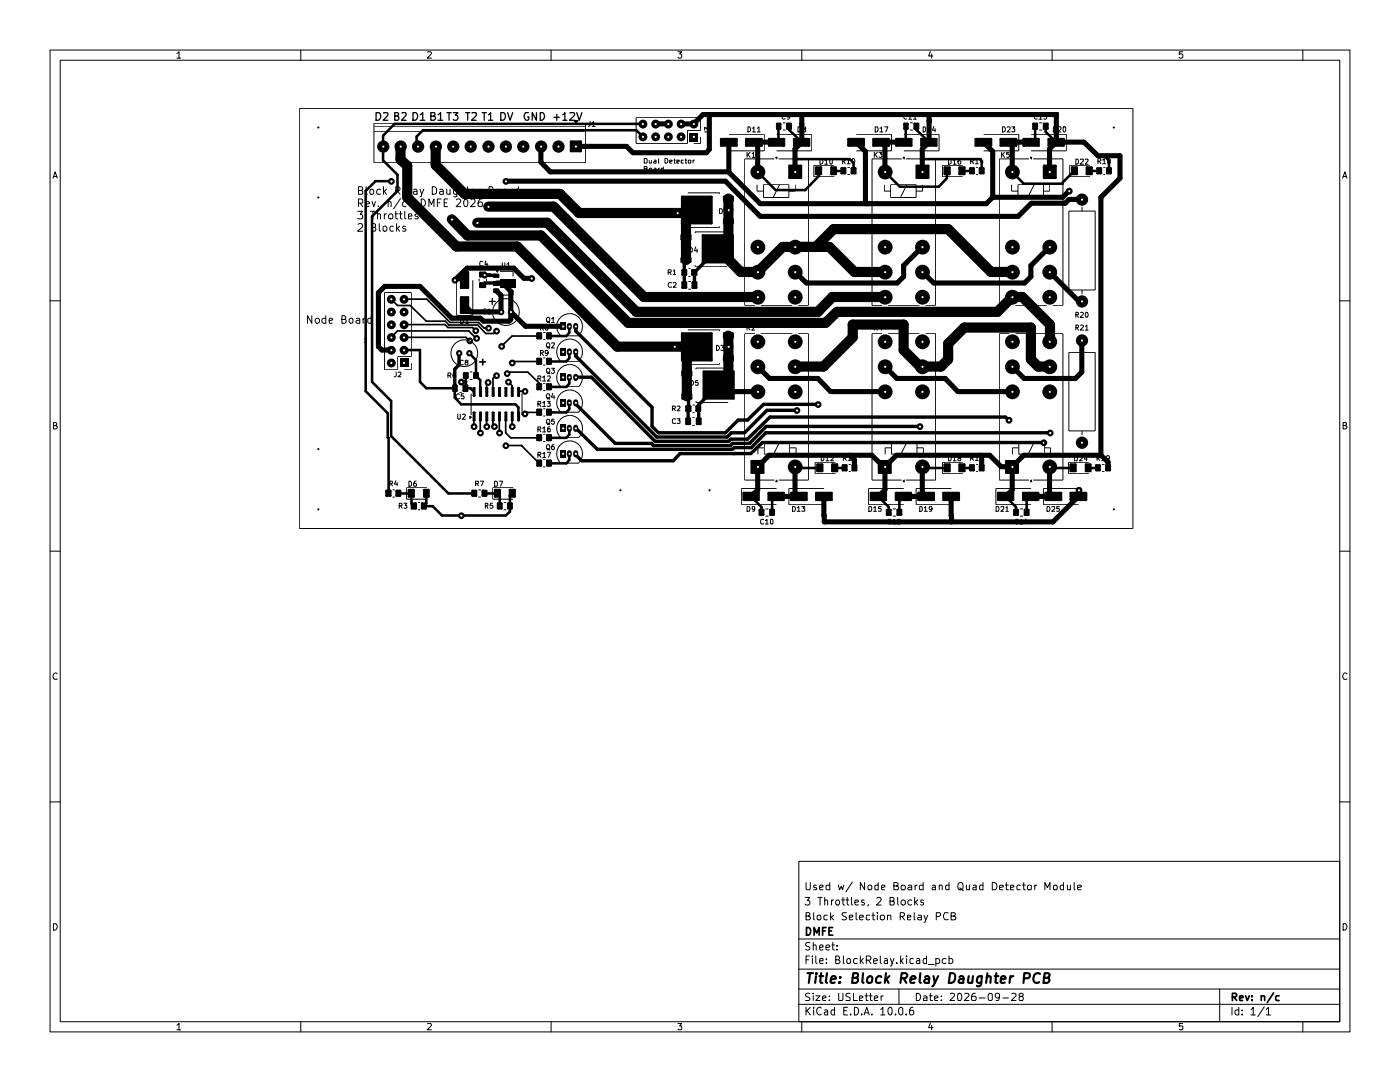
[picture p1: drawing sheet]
<svg xmlns="http://www.w3.org/2000/svg" width="279mm" height="216mm" viewBox="0 0 279 216" stroke-linecap="round" stroke-linejoin="round" font-family="sans-serif">
<g fill="none" stroke="#000" stroke-width=".2">
<path d="M10 10h259.4v195.9h-259.4zM12 12h255.4v191.9h-255.4zM35.3 10.7l.4-.4v1.3M35.3 11.6h.8M60 10v2M85.3 10.4l.6-.1 .2 .4-.8 .9h.8M110 10v2M135.3 10.3h.8l-.5 .4 .5 .2v.5l-.3 .2h-.3l-.2-.2M160 10v2M185.7 10.2l-.4 1h.9M185.9 10.7v.9M210 10v2"/>
<path d="M236 10.3h-.6v.6l.1-.2h.4l.1 .2v.5l-.1 .2h-.4l-.1-.2M260 10v2M10.6 35.6l.4-1.3 .4 1.3M10.7 35.2h.6M59.7 21.6h166.4v83.8h-166.4zM268 35.6l.4-1.3 .4 1.3M268.1 35.2h.6M10 60h2M267.4 60h2M10.7 84.9h.4l.2-.2v-.3l-.6-.1v1.3h.5l.2-.4-.3-.3M268.1 84.9l.5-.1v-.5h-.5v1.3h.5l.2-.4-.3-.3M10 110h2"/>
<path d="M267.4 110h2M11.4 134.4a.58 .58 0 0 0-.8 .2 .58 .58 0 0 0 .1 .8l.1 .1h.6M268.8 134.4a.58 .58 0 0 0-.8 .2 .58 .58 0 0 0 .1 .8l.1 .1h.6M10 160h2M159.4 171.9h108v32h-108zM160.7 179.1h.9l-.5 .6h.3l.2 .2v.4l-.2 .3h-.5l-.2-.2M160.9 176.1v1.2l.1 .2h.5l.2-.2v-1.2M162.9 176.7h-.5v.3l.5 .1 .1 .2-.1 .2h-.5M163.2 179.1h.9M163.6 177.1l.7-.1v-.3l-.6-.1-.1 .2 .1 .7h.6M163.7 179.1v1.5M164.6 179.7l.2-.1 .3 .1 .1 .9"/>
<path d="M164.6 179.1v1.5M165.6 176.1v1.4h-.6l-.2-.2 .1-.6h.7M165.9 179.6v1M166.4 179.6l-.4 .1-.1 .1M167 179.6h.3l.3 .2v.5l-.3 .3h-.3l-.2-.3v-.5zM167.3 176.6l.3 .9 .3-.6 .2 .6 .3-.9M168 179.6h.6M168.2 179.1v1.2l.2 .3h.2M168.8 179.6h.6M169.1 179.1v1.2l.1 .3h.2M169.9 179.1v1.2l.3 .3M170.1 176l-1.3 2"/>
<path d="M172.5 179.7h-.5v.3l.4 .1 .1 .2-.1 .3-.4-.1M172.5 176.1v1.4l-.8-1.4v1.4M173.3 176.7h.6l.1 .6-.2 .2h-.5zM175 179.2l.2-.1h.4l.2 .4-.9 1.1h.9M175.3 176.1v1.4h-.6l-.1-.2 .1-.6h.6M175.9 177.1l.7-.1-.2-.4h-.3l-.2 .2v.6l.1 .1h.5M177.6 179.8l.7-.1 .1-.5-.3-.1h-.5v1.5h.6l.2-.1 .1-.4-.1-.3h-.3M178.4 176.8l.8-.1v-.5l-.8-.1v1.4h.8l.1-.4-.4-.3M179.2 179.1v1.2l.1 .3M179.8 179.8a.47 .47 0 0 1 .5-.2 .47 .47 0 0 1 .4 .2v.5a.47 .47 0 0 1-.4 .3 .47 .47 0 0 1-.5-.3zM179.9 176.7h.7l.1 .6-.2 .2h-.6zM181.3 176.7l.4-.1 .2 .2v.7h-.6v-.4l.6-.1"/>
<path d="M181.9 179.7a.52 .52 0 0 0-.7 .1v.5a.52 .52 0 0 0 .7 .2M182.5 179.1v1.5M182.6 176.6v.9M182.7 180l.4 .6M183 176.6l-.3 .1-.1 .2M183.1 179.6l-.6 .6M184.2 176.1v1.4h-.6l-.1-.2 .1-.6h.6M184.3 179.7l-.4-.1-.2 .2 .2 .3 .4 .1v.3h-.6M186.1 176.7l.4-.1 .2 .2v.7h-.6l-.1-.3 .2-.2h.5M187.4 176.7l.5-.1 .1 .2v.7M187.4 176.6v.9M189.4 176.1v1.4h-.5l-.2-.2 .1-.6h.6"/>
<path d="M191.3 176.3l.3-.2 .5 .2a1.38 1.38 0 0 1-.1 1.2h-.6a1.07 1.07 0 0 1-.1-1.2zM191.5 177.2l.8 .5M192.9 176.6l.1 .9h.5M193.5 176.6v.9M194.2 176.7h.6v.8h-.6l-.1-.3 .7-.2M196.2 176.1v1.4h-.5l-.2-.2 .1-.6h.6M198 176.1a.79 .79 0 0 1 .9 .5 .79 .79 0 0 1-.3 .9h-.6zM199.5 177.1l.7-.1-.1-.3-.4-.1-.2 .2 .1 .7h.5M200.7 176.6h.5M200.8 176.1v1.3l.1 .1h.3M201.7 177.1l.7-.1-.1-.3h-.6v.8h.6M203.6 176.7l-.4-.1-.3 .3 .1 .6h.6"/>
<path d="M204 176.6h.6M204.3 176.1v1.3l.1 .1h.2M205.1 176.7h.7l-.1 .8h-.6zM206.5 176.6v.9M206.9 176.6l-.3 .1-.1 .2M208.5 177.5v-1.4l.5 1 .5-1v1.4M210.3 176.7h.6l.1 .6-.2 .2h-.5zM212.3 176.1v1.4h-.6l-.1-.2 .1-.6h.6M213 176.6l.1 .9h.5M213.6 176.6v.9M214.4 176.1v1.3l.1 .1M215.1 177.1l.7-.1-.1-.3-.4-.1-.2 .2v.7h.6"/>
<path d="M267.4 160h2M10.7 184.3h.5a.72 .72 0 0 1 .2 .8 .72 .72 0 0 1-.7 .5zM159.4 197.4h108M159.4 193.4h108M159.4 187.4h108M160.9 182.8h.5l.2-.3-.1-.3-.6-.1v1.5h.6l.2-.3v-.3l-.3-.2M160.9 191.5h.5M161.5 190.8h-.6v1.5M161.6 198.3h-.7l-.1 .3 .1 .2a.74 .74 0 0 1 .7 .6l-.1 .2h-.7M161.6 188.1l-.6-.1-.2 .4a.74 .74 0 0 0 .7 .6v.5h-.7M162.1 190.8v.1M162.1 191.3v1"/>
<path d="M162.3 198.2v.1M162.3 188.7l.2-.2 .3 .1 .1 1M162.3 188v1.6M162.3 198.7v.9M162.4 182.1v1.4l.2 .1M162.8 198.7h.9l-.9 .9h.9M162.8 190.8v1.3l.3 .2M163.2 182.6h.5l.1 .7-.2 .3-.5-.1v-.2v-.4zM163.6 191.8l.7-.1v-.4h-.6l-.1 .2v.6l.1 .2 .6-.1M163.6 189.1l.7-.1v-.4l-.6-.1-.1 .3v.6l.1 .2 .6-.1M164.2 199.2l.6-.2-.1-.3h-.4l-.1 .2v.6l.1 .1h.5M164.8 189.1l.8-.1-.1-.4-.4-.1-.3 .3v.6l.3 .2 .4-.1"/>
<path d="M164.9 192.1v.2M164.9 191.3v.2M165.1 182.6h-.5l-.2 .3 .1 .6h.6M165.5 199.6h.1M165.5 198.8v.1M165.8 182.1v1.5M165.9 183l.5 .6M166 188.5h.5M166.2 188v1.4l.3 .2M166.4 182.6l-.6 .5M166.8 191.5h.5l.2-.2 .1-.2-.3-.3h-.5v1.5h.6l.2-.3v-.2l-.3-.3M167 189.5v.1"/>
<path d="M167 188.6v.2M167.4 198.2l.1 1.4h.6l.1-1.4M168.3 190.8v1.4l.2 .1M168.9 182.1h-.7l-.1 .3a.74 .74 0 0 0 .7 .6v.5h-.7M169.1 191.4l.1-.1h.5v.9l-.5 .1-.2-.3zM169.5 183h.7v-.4h-.6l-.1 .2v.6l.2 .2 .5-.1M169.7 198.3l-.5-.1-.4 .3 .1 .3 .8 .3v.5h-.9M170.3 198.2v1.4h.8M170.6 180.1l.8-.2-.1-.2-.4-.1-.3 .2 .1 .7h.6M170.9 182.1v1.3l.2 .2M171.1 191.3h-.5l-.3 .3v.4l.3 .3 .5-.1M171.5 199.2l.7-.2-.1-.2h-.6v.8h.6"/>
<path d="M171.5 183h.8l-.1-.4h-.6l-.1 .2 .1 .7h.6M171.7 190.8v1.5M171.9 191.7l.4 .6M172.3 191.3l-.6 .6M172.6 198.7h.6M172.9 198.2v1.4h.3M172.9 191.6l.7-.1 .2-.2-.1-.4-.2-.1h-.6v1.5M173.3 180.5l-.2 .3M173.3 191.6l.5 .7M173.5 198.7h.6M173.6 182.6l-.7 .1v.8h.7M173.7 198.2v1.3l.1 .1h.3"/>
<path d="M174 182.6h.6M174.2 182.1v1.4l.4 .1M174.3 191.8l.8-.1-.1-.4h-.4l-.3 .2v.6l.3 .2 .4-.1M174.5 199.2l.7-.2v-.2l-.5-.1-.2 .2 .1 .7h.6M175.1 182.1v.1M175.1 182.6v1M175.7 190.8v1.3l.2 .2M175.8 182.7h.6v.8h-.6zM175.8 198.7v.9M176.3 198.7l-.4 .1-.1 .2M176.5 191.3h.5l.1 1M177.1 191.7h-.5l-.2 .2 .2 .4 .5-.1"/>
<path d="M177.1 182.7l.6-.1 .1 1M177.1 182.6v1M177.7 191.3l.4 1M178.4 191.3l-.4 1.3-.3 .2M179 192.1v.2M179.4 197.4v3M179.7 182.9l.6-.1 .2-.2-.1-.4-.7-.1v1.5M179.7 190.8v1.5M179.8 191.7l.5 .6M180 182.9l.5 .7M180.3 191.3l-.6 .6M180.9 190.8v.1"/>
<path d="M180.9 191.3v1M181.1 183h.7l-.1-.4h-.6v.9h.6M182.3 191.3h-.4l-.3 .1v.7l.3 .2 .4-.1M182.5 182.1v1.4l.1 .1M182.9 198.2a.78 .78 0 0 1 .8 .5 .78 .78 0 0 1-.3 .9h-.5zM183 191.3h.5l.1 1M183.2 182.6h.6l.1 1M183.6 191.7h-.6l-.1 .2 .1 .4 .6-.1M183.9 183h-.7l-.1 .2v.2l.3 .2 .5-.1M184.3 198.8l.4-.1 .3 .2v.7h-.7v-.4l.7-.2M184.4 182.6l.3 1M184.9 191.3h-.4l-.3 .3 .1 .6h.6"/>
<path d="M184.9 190.8v1.5M185.2 182.6l-.5 1.4-.3 .1M185.2 192.4h1.2M185.5 198.7h.6M185.7 198.2v1.3l.1 .1h.3M186.5 199.2l.7-.2-.2-.3h-.3l-.2 .2v.6l.1 .1h.5M186.8 191.3h.6l.1 .3v.4a.52 .52 0 0 1-.7 .2M186.8 191.3v1.5M186.9 182.9h.5l.3-.3-.1-.4-.7-.1v1.5M187.9 199.6h.1M187.9 198.8v.1M188.8 191.3h-.6l-.2 .3v.4a.52 .52 0 0 0 .8 .2"/>
<path d="M189.2 182.2l-.7-.1a.82 .82 0 0 0-.2 .8 .82 .82 0 0 0 .6 .7l.3-.1M189.4 191.3h.6l.2 .3v.4a.52 .52 0 0 1-.8 .2M189.4 190.8v1.5M189.7 198.3l.5-.1 .2 .1 .1 .3-.9 1h.9M189.8 182.8l.7-.1 .2-.2-.1-.3-.8-.1v1.5h.6l.3-.1 .1-.5-.5-.2M191.2 198.3l.2-.1a.79 .79 0 0 1 .6 .6 .79 .79 0 0 1-.3 .8h-.5zM192.5 198.3h.8l.1 .3-1 1h1M194.6 198.2h-.2a.55 .55 0 0 0-.5 .6v.6l.2 .2h.5l.2-.2-.2-.6h-.5l-.2 .2M195.4 199.1h1.2M197.4 198.3l.3-.1 .3 .3v.9l-.1 .2h-.5l-.1-.2-.1-.6zM199.5 198.8l-.3 .3-.4-.1-.2-.2 .1-.5h.7a1.38 1.38 0 0 1-.2 1.3h-.4M200.1 199.1h1.1"/>
<path d="M201.9 198.3l.6-.1 .2 .1 .1 .3-1 1h1M203.6 198.8l-.2-.3 .1-.2h.6v.4l-.5 .1a.52 .52 0 0 0-.1 .8h.6a.52 .52 0 0 0-.1-.8M243.4 197.4v6.5M268.1 184.3h.5a.72 .72 0 0 1 .2 .8 .72 .72 0 0 1-.7 .5zM35.3 204.6l.4-.4v1.3M35.3 205.5h.8M60 203.9v2M85.3 204.3l.6-.1 .2 .4-.8 .9h.8M110 203.9v2M135.3 204.2h.8l-.5 .5 .5 .1v.6h-.8M159.4 200.4h108M160 203.9v2"/>
<path d="M160.9 201v1.5M161 201.6l.7 .9M161.7 201l-.8 .8M162.4 201v.2M162.4 201.5v1M163.9 201.2a.63 .63 0 0 0-.8 0 .63 .63 0 0 0 0 .9v.2a.45 .45 0 0 0 .8 .1M164.6 201.6l.4-.1 .2 .2v.8M165.2 201.8l-.7 .3 .2 .4 .5-.1M166.5 201.6l-.4-.1-.2 .3v.6l.2 .1 .4-.1M166.5 201v1.5M168.4 201.7h.5M169.2 201h-.8v1.5h.8"/>
<path d="M169.8 202.4v.1M170.5 201a.77 .77 0 0 1 .9 .8 .77 .77 0 0 1-.9 .7zM172 202.4v.1M172.5 202.5l.5-1.5 .5 1.5M172.6 202.1h.8M174 202.4v.1M175.8 201.4l.4-.4v1.5M175.8 202.5h.8M177.5 201h.2a1 1 0 0 1 0 1.5h-.2l-.2-.3a.99 .99 0 0 1 .2-1.2zM178.7 202.4v.1M179.4 201.2l.3-.2 .5 .2v1l-.4 .3-.4-.3zM180.8 202.4v.1"/>
<path d="M182.2 201l-.5 .2-.2 1 .3 .3 .5-.1 .1-.6-.2-.2h-.6l-.1 .2M185.7 204.1l-.4 1h.9M185.9 204.6v.9M210 203.9v2M236 204.2h-.6v.6h.6v.6h-.6M245.9 201v1.5M247.2 201.6l-.4-.1-.3 .3v.4l.1 .2h.6M247.2 201v1.5M247.9 202.4v.1M247.9 201.6v.1M249.7 201.4l.4-.4v1.5M249.7 202.5h.8"/>
<path d="M252.3 200.9l-1.3 2M252.7 201.4l.5-.4v1.5M252.7 202.5h.9M260 203.9v2"/>
</g>
<g fill="none" stroke="#000" stroke-width=".34">
<path d="M78.1 59.7l1.2 1.3h2.6l3.2 3.1h3.8l.7 .8h5.7l1.6 1.6h1.6l.6-.5M80.6 59.7h4.6l4.6 4.6h5.7l1.1 1.1h.8M78.1 67.3l1.2-1.3h14.3l1.5 1.5M80.6 67.3h12.4l.7 .7M80.6 64.8h8.2l.6 .6h4.9l.6 .6M94.5 77.4h.2v1.6h-.2zM95.8 77.4h.2v1.6h-.2zM97 77.4h.3v1.6h-.3zM97.4 76.3l-.3 .2v1.6M98.3 77.4h.2v1.6h-.2zM99.1 74.9l-.7 .6v2.6M99.6 77.4h.2v1.6h-.2z"/>
<path d="M100.8 77.4h.3v1.6h-.3zM101.2 74.5l.2-.3h3.9l2.3 2.3v.7M101.4 76.2l.8 .8v1.1M102.1 77.4h.3v1.6h-.3zM103.4 77.4h.2v1.6h-.2zM104.7 78.1h-1.2M107.6 72.1h-5.1l-.3 .3M107.6 67.1h-5.4l-2.1 2M94.5 82.3h.2v1.6h-.2zM94.6 83.1v2M95.8 82.3h.2v1.6h-.2zM95.8 83.1v3.3"/>
<path d="M97 82.3h.3v1.6h-.3zM97.1 83.1v2M98.3 82.3h.2v1.6h-.2zM98.4 83.1v1.7l.2 .3M99.6 82.3h.2v1.6h-.2zM99.6 83.1v3.3M100.8 82.3h.3v1.6h-.3zM100.9 83.1v3.3l1 1h5.7M100.9 88.9h3.2l3.5 3.6M102.1 82.3h.3v1.6h-.3zM102.2 83.1v2M103.4 82.3h.2v1.6h-.2z"/>
<path d="M107.6 82.3h-2.5l-.4 .2M160.9 185.1a.77 .77 0 0 1 .9 .7 .77 .77 0 0 1-.9 .8zM162.5 186.6v-1.5l.5 1.1 .5-1.1v1.5M164.2 185.8h.5M164.8 185.1h-.6v1.5M165.4 185.8h.5M166.2 185.1h-.8v1.5h.8M246 199h.5l.3-.3-.1-.4-.7-.1v1.4M246.3 199l.5 .6M247.4 199.1l.7-.1-.1-.3h-.5l-.1 .2 .1 .7h.5M248.6 198.7l.3 .9 .4-.9M249.8 199.6h.1"/>
<path d="M249.8 198.7v.2M251.7 198.8l.6-.1 .1 .9M251.7 198.7v.9M254.2 198.1l-1.3 2M255.3 198.7h-.5l-.2 .3 .1 .6h.6"/>
</g>
<g fill="none" stroke="#000" stroke-width=".42">
<path d="M98.6 54.8h.8v.4h-.8zM98.6 57.8h.8v.4h-.8zM161.2 194.2h1.1M161.7 194.2l-.3 1.9M162.9 194.8l-.2 1.3M162.9 194.2v.1M163.5 194.8h.8M163.9 194.2l-.2 1.7 .1 .1 .3 .1M165.1 194.2l-.3 1.7 .3 .2M165.8 195.4l1-.1-.2-.5h-.4l-.2 .1-.3 1 .3 .2 .6-.1M167.6 196h.1h-.3h.2l-.1 .1M167.7 194.9v.2"/>
<path d="M170.1 195.1l1-.1 .1-.7-.2-.1h-.7l-.3 1.9h.8l.4-.3v-.5l-.4-.2M172.3 194.2l-.2 1.7 .2 .2M173.2 195a.52 .52 0 0 1 .8-.1v.9a.55 .55 0 0 1-.5 .3 .55 .55 0 0 1-.5-.3zM175.9 194.9l-.2-.1h-.4l-.4 .4-.1 .6 .2 .2h.7M176.8 194.2l-.2 1.9M176.9 195.4l.4 .7M177.5 194.8l-.8 .7M179.9 195.2l.9-.1 .3-.3-.1-.5-.3-.1h-.7l-.3 1.9M180.3 195.2l.6 .9M181.7 195.4l1-.1v-.2l-.2-.3h-.4l-.4 .3-.1 .8 .3 .2 .6-.1M183.7 194.2l-.2 1.7 .3 .2M184.6 194.9l.3-.1h.3l.2 .1v1.2"/>
<path d="M185.5 195.3l-.7 .1-.4 .3 .1 .3 .2 .1 .7-.1M186.3 194.8l.3 1.3M187.2 194.8l-.9 1.8-.2 .2M189.6 194.2h.5l.4 .2a1.18 1.18 0 0 1-.6 1.7h-.5zM191.5 194.9l.2-.1h.4l.1 .1v1.2M192.3 195.3l-.7 .1-.3 .3 .1 .3 .2 .1 .6-.1M193.3 194.8l-.1 1.2 .6 .1 .2-.1M194.2 194.8l-.2 1.3M196 194.8l-.3 1.8-.3 .2-.5-.1M196 194.9l-.2-.1a.67 .67 0 0 0-.8 .4v.8a.64 .64 0 0 0 .9 0M196.9 195a.52 .52 0 0 1 .8-.1v1.2M197.1 194.2l-.3 1.9"/>
<path d="M198.5 194.8h.8M198.8 194.2l-.1 1.8 .4 .1M199.8 195.4l.9-.1-.3-.5-.5 .1-.2 1 .2 .2 .6-.1M201.6 194.8l-.1 1.3M202.2 194.8h-.2l-.5 .4M204.3 195.2h.8l.3-.2 .1-.7-.3-.1h-.8l-.1 1.9M207.6 194.3h-.1a.82 .82 0 0 0-1.2 .7 .79 .79 0 0 0 .5 1.1l.6-.1M208.3 195.1l1-.1 .1-.3a.34 .34 0 0 0-.2-.5h-.7l-.3 1.9h.8l.4-.3-.1-.5-.3-.2"/>
<circle cx="78.1" cy="36.2" r=".47"/>
<circle cx="101" cy="36.2" r=".47"/>
<circle cx="213.4" cy="38.1" r=".47"/>
<circle cx="90.2" cy="43.8" r=".47"/>
<circle cx="90.8" cy="55.9" r=".47"/>
<circle cx="95.3" cy="44.5" r=".47"/>
<circle cx="96.7" cy="54.9" r=".47"/>
<circle cx="97.5" cy="41.3" r=".47"/>
<circle cx="106.1" cy="55.6" r=".47"/>
<circle cx="135.3" cy="42.5" r=".47"/>
<circle cx="145.4" cy="41.9" r=".47"/>
<circle cx="92.1" cy="76.2" r=".47"/>
<circle cx="93.8" cy="68" r=".47"/>
<circle cx="95" cy="66" r=".47"/>
<circle cx="95.1" cy="67.5" r=".47"/>
<circle cx="97.4" cy="76.3" r=".47"/>
<circle cx="97.5" cy="65.5" r=".47"/>
<circle cx="99.1" cy="66.1" r=".47"/>
<circle cx="99.1" cy="75" r=".47"/>
<circle cx="100.1" cy="69.1" r=".47"/>
<circle cx="101.2" cy="74.5" r=".47"/>
<circle cx="101.5" cy="76.2" r=".47"/>
<circle cx="102.2" cy="72.4" r=".47"/>
<circle cx="104.8" cy="78.1" r=".47"/>
<circle cx="134.7" cy="69.2" r=".47"/>
<circle cx="145.4" cy="69.2" r=".47"/>
<circle cx="94.6" cy="85.1" r=".47"/>
<circle cx="95.9" cy="86.4" r=".47"/>
<circle cx="97.2" cy="85.1" r=".47"/>
<circle cx="98.7" cy="85.1" r=".47"/>
<circle cx="99.7" cy="86.4" r=".47"/>
<circle cx="101" cy="88.9" r=".47"/>
<circle cx="102.2" cy="85.1" r=".47"/>
<circle cx="104.8" cy="82.6" r=".47"/>
<circle cx="159" cy="81.9" r=".47"/>
<circle cx="163.3" cy="80.7" r=".47"/>
<circle cx="183.6" cy="85.1" r=".47"/>
<circle cx="201.4" cy="83.9" r=".47"/>
<circle cx="208.3" cy="88.3" r=".47"/>
<circle cx="209.6" cy="86.4" r=".47"/>
<circle cx="215.3" cy="97.8" r=".47"/>
<circle cx="92.1" cy="102.9" r=".47"/>
</g>
<g fill="none" stroke="#000" stroke-width=".51">
<path d="M78.1 36.1h-3.2l-1.9 2v40l4.4 4.4v4.8l.2 .1v11.1M114 28.3h1.9v1.8h-1.9zM128.3 24.7h-49.6l-2.2 2.4v4.9l2.8 2.9v3.2l-5.1 5.1v33l3.9 3.8v7l11.4 11.5h5.2M128.3 27.3l-1.3-1.3h-42.6l-1.3 1.3v1.7l.3 .2M136.1 39.3h5.9v5.2h-5.9zM143.9 27.8h3.1v1.2h-3.1zM144.5 39.3h1.7v.7h-1.7zM148.9 27.8h3.1v1.2h-3.1zM153.5 27.8h3v1.2h-3zM155.1 24.7h.6v1h-.6zM155.4 25.2v2.7l-.5 .5M157.1 24.7h.7v1h-.7z"/>
<path d="M157.5 25.2v.7l2.5 2.5M157.6 33.1h2.2v2.4h-2.2zM158.5 27.8h3v1.2h-3zM158.7 31.7h10.9l.7 .8v1.6M162.9 33.4h.9v1.3h-.9zM163.4 34.1v1l-2.7 2.8h-5.9l-3.6-3.6M165.9 33.4h.9v1.3h-.9zM166.4 34.1h1.9M168 33.6h.7v.9h-.7zM169.3 27.8h3.1v1.2h-3.1zM170 33.6h.7v.9h-.7zM174.3 27.8h3.1v1.2h-3.1z"/>
<path d="M178.9 27.8h3v1.2h-3zM180.5 24.7h.6v1h-.6zM180.8 25.2v2.7l-.5 .5M182.5 24.7h.7v1h-.7zM182.9 25.2v.7l2.5 2.5M183 33.1h2.2v2.4h-2.2zM183.9 27.8h3v1.2h-3zM184.1 31.7h11.5l.3 .4v2M188.5 33.4h1v1.3h-1zM189 34.1v1.5l-1.6 1.7h-7.8l-3-3M191.5 33.4h.9v1.3h-.9zM192 34.1h2"/>
<path d="M193.6 33.6h.7v.9h-.7zM194.7 27.8h3.1v1.2h-3.1zM195.6 33.6h.7v.9h-.7zM199.7 27.8h3.1v1.2h-3.1zM204.3 27.8h3v1.2h-3zM206.2 24.7h.7v1h-.7zM206.6 25.2v2.4l-.9 .8M208.4 24.7h.6v1h-.6zM208.4 33.1h2.2v2.4h-2.2zM208.7 25.2v1.1l2.1 2.1M209.3 27.8h3v1.2h-3zM213.9 33.4h1v1.3h-1z"/>
<path d="M214.4 34.1l-2.3 2.3v.3h-7.8l-2.3-2.4M216.9 33.4h.9v1.3h-.9zM217.4 34.1h2M219 33.6h.7v.9h-.7zM220.4 31.1l.9 1v2M221 33.6h.7v.9h-.7zM90.8 55.9h1.9M92 54.4h1.4v3h-1.4zM92 59.3h1.4v3.1h-1.4zM95.8 54.4h1v.7h-1zM95.8 56.6h1v.6h-1zM136.1 47h1.6v.7h-1.6z"/>
<path d="M136.1 51.6h1.6v.6h-1.6zM136.2 53.9h.7v.9h-.7zM136.2 56.4h.7v1h-.7zM138.2 53.9h.7v.9h-.7zM138.3 56.4h.6v1h-.6zM140.3 47h5.9v5.3h-5.9zM144.5 43.9h1.7v.6h-1.7zM80.6 69.8h3.2v6.4l1.3 1.3h5.7v1.8l1.2 1.4h10.9l.6 .6v1.8M90.5 77h.6v1h-.6zM92.5 77h.7v1h-.7zM92.6 74.5h.7v.9h-.7zM93 74.9l-.1 2.6h1l.7 .6"/>
<path d="M93.6 70.4l1.4 1.5v3l.8 1v2.2M94.7 74.5h.6v.9h-.6zM107.3 66.5h.6v1h-.6zM107.3 71.6h.6v1h-.6zM107.3 76.7h.6v.9h-.6zM109.2 66.5h.7v1h-.7zM109.2 71.6h.7v1h-.7zM109.2 76.7h.7v.9h-.7zM113.6 65.1v1.3l-.6 .7h-3.4M113.6 70.2v1.3l-.6 .6h-3.4M113.6 75.3v1.2l-.6 .7h-3.4M134.6 69.2h4.4"/>
<path d="M136.1 66.5h5.9v5.4h-5.9zM136.2 74.2h1.7v.7h-1.7zM136.2 78.7h1.7v.8h-1.7zM140.5 74.2h5.9v5.3h-5.9zM144.5 71.1h1.7v.8h-1.7zM144.5 66.5h1.7v.8h-1.7zM77.1 98h.8v.9h-.8zM79.2 98h.6v.9h-.6zM79.5 98.5h2.6v2l.5 .5M81.6 97.8h.9v1.3h-.9zM84.7 97.8h.8v1.3h-.8zM85.1 98.5v2l-.5 .5h1.8l1.8 1.9h12.7l.9-.8v-4.3h.9v1.3h-.9"/>
<path d="M94.3 98h.7v.9h-.7zM96.3 98h.7v.9h-.7zM96.7 98.5h2.5l.5 .4M99.7 99.1h-.9v-1.3h.9v3.2M102.2 98.5l-.4 .4M107.3 91.9h.6v1h-.6zM107.3 81.8h.6v.9h-.6zM107.3 86.9h.6v.9h-.6zM109.2 91.9h.7v1h-.7zM109.2 81.8h.7v.9h-.7zM109.2 86.9h.7v.9h-.7zM113.6 80.3v1.3l-.6 .7h-3.4"/>
<path d="M113.6 85.4v1.3l-.6 .7h-3.4M113.6 90.5v1.3l-.6 .7h-3.4M137 83.6h.7v1h-.7zM137 81.1h.7v.9h-.7zM139 81.1h.7v.9h-.7zM139.1 83.6h.7v1h-.7zM148.4 98.4h3v1.3h-3zM149.9 99.1l2.1 2.1v1.1M150 92h2.3v2.3h-2.3zM153.4 98.4h3v1.3h-3zM154.9 99.1l-.8 .8v2.4M157.9 98.4h3v1.3h-3z"/>
<path d="M158.7 93.1l.2 .3h4.7M162.9 98.4h3v1.3h-3zM163.1 92.7h1v1.3h-1zM166.1 92.7h.9v1.3h-.9zM166.6 93.4h2M168.2 92.9h.7v.9h-.7zM170.2 92.9h.7v.9h-.7zM173.8 98.4h3v1.3h-3zM175.3 99.1l2.1 2.1v1.1M175.4 92h2.3v2.3h-2.3zM178.8 98.4h3v1.3h-3zM180.3 99.1l-.8 .8v2.4"/>
<path d="M183.3 98.4h3v1.3h-3zM184.1 93.1l.2 .3h4.7M188.3 98.4h3v1.3h-3zM188.5 92.7h1v1.3h-1zM191.5 92.7h.9v1.3h-.9zM192 93.4h2M193.6 92.9h.7v.9h-.7zM195.6 92.9h.7v.9h-.7zM199.2 98.4h3v1.3h-3zM200.7 99.1l2.1 2.1v1.1M200.8 92h2.3v2.3h-2.3zM204.2 98.4h3v1.3h-3z"/>
<path d="M205.7 99.1l-.8 .8v2.4M208.7 98.4h3v1.3h-3zM209.5 93.1l.2 .3h4.5M213.7 98.4h3v1.3h-3zM213.7 92.7h.9v1.3h-.9zM216.7 92.7h.9v1.3h-.9zM217.2 93.4h1.9M218.8 92.9h.7v.9h-.7zM220.8 92.9h.7v.9h-.7zM82.2 100.5h.8v.9h-.8zM84.2 100.5h.7v.9h-.7zM99.4 100.5h.7v.9h-.7z"/>
<path d="M101.4 100.5h.7v.9h-.7zM151.6 101.8h.7v.9h-.7zM153.8 101.8h.6v.9h-.6zM177 101.8h.7v.9h-.7zM179.2 101.8h.6v.9h-.6zM202.4 101.8h.7v.9h-.7zM204.6 101.8h.6v.9h-.6z"/>
</g>
<g fill="none" stroke="#000" stroke-width="1">
<path d="M100.9 36.1h43.9l6.9 7.1h51.5l2.6-2.6h6.8l.8-.8h2.5M130.8 24.7h2.5M135.9 24.7h2.5l1.9-1.8h70.5v5.5M141.6 22.9v6.9l-.6 .7h-14.7l-1.3-1.3h-10.1M145.4 34.3l6.3 6.3h45.1l1.3-1.2M145.5 28.4v5.9h-35.7l-1.9-2v-3.1M154.9 28.4h-4.5l.8 .7v5.2M160 22.9v5.5l-1.3 1.3v4.6M170.9 28.4l1.8 1.8v10.4M180.3 28.4h-4.5l.8 .7v5.2M185.4 22.9v5.5l-1.3 1.3v4.6M196.3 28.4l1.8 1.8v9.2"/>
<path d="M205.7 28.4h-4.5l.8 .7v5.2M210.8 28.4h5.5l2.8 2.7h4.4v4.5l-3.8 3.8v51.4M210.8 28.4l-1.3 1.3v4.6M213.4 38.1l-1.3 1.3h-14M99 58l1 .9v3.3h-6l-1.3-1.3M99.1 56.5h1.2l1.6 1.7v5.6l-.3 .3h-5.1l-.7-.6h-5.6l-6.4-6.4h-7l-1.3 1.3v10.8l.7 .6h1.9M106.1 55.5h-1.5l-2.1-2h-9.3l-2.4 2.4M184.1 49.3l-3.8 3.7v2.2l-1.2 1.3h-18.2l-2.2-2.2M209.5 49.3l-3.8 3.7v2.2l-1.2 1.3h-18.2l-2.2-2.2M209.5 54.3l5.8 5.8h.6M101.9 62.2l3 2.9h7.4M113.6 64.9v.5"/>
<path d="M113.6 70v.4M113.6 75.1v.4M114.9 64.9v.5M114.9 70v.4M114.9 75.1v.4M143.4 76.8l1.4 1.3h6.4M151.2 73.1l2.4 2.4h9.6l2.6 2.6h10.8M176.6 73.1l2.4 2.4h9.6l2.6 2.6h10.8M215.9 67.9v6.3l-1.3 1.3h-10.2l-2.4-2.4M113.6 80.2v.4M113.6 85.3v.4M113.6 90.3v.5"/>
<path d="M114.9 80.2v.4M114.9 85.3v.4M114.9 90.3v.5M158.7 93.1v5.2l.7 .8h-4.5M169.6 90.8l.9 1v1.6M176.6 93.1h-.2l-2.4-2.3h-20.5l-2.3 2.3v4.7l-1.3 1.3M176.6 93.1v4.7l-1.3 1.3M176.6 93.1l2.3-2.3h18.6l2.3 2.3h2.2M184.1 93.1v5.2l.7 .8h-4.5M189.8 99.1l.1 5M195.6 90.8l.3 .4v2.2M202 93.1v4.7l-1.3 1.3"/>
<path d="M209.5 93.1v5.2l.7 .8h-4.5M215.3 97.8l-.1 1.3-5.1 5h-45.6l-.1-5M219.7 90.8h-15.4l-2.3 2.3M219.7 90.8l1.4 1.4v1.2"/>
</g>
<path d="M79.9 29.2v2.6l1.4 1.3v6.3l9.8 9.8h12.1l20 20h15.8l-1.9 2v7.9M86.9 29.2v3.7l5.8 5.8h19.1l3.8 3.8h22.8M145.4 39.6v7.9l-2.1 2.1 4.5 4.7h3.4l5-5h9.3l5 5h6.1M90.2 43.8l3.1 3.2h14.6l17.5 17.4h39.4l2.2-2.2h32l3-2.9h2l5.5 5.5v3.4M95.2 44.4h14l17.8 17.8h36.2l2.9-2.9h10.5M97.4 41.2h13.1l18 18.1h22.7M139 41.9l-2.1 2.1v7.9M162.8 49.3l3.6-3.6h22.8l8.6 8.6h4.2M145.4 67v7.8l-2 2M158.7 73.1h5.6l5.9-5.8v-2.5h10.1v5l3.3 3.3h4.2l1.4-1.4v-3.1l3.2-3.2h13.3v6.3l1.5 1.4h2.3" fill="none" stroke="#000" stroke-width="2"/>
<g fill="none" stroke="#000" stroke-width=".68">
<path d="M96.3 54.8l.1 .1h2.6M96.7 54.9h1.1M99.1 56.5h-2.4l-.4 .4M136.9 51.9l-.3 .4v4.6M143.3 49.6l-4.7 4.8v2.5M91.6 70.4v2.4l-.8 .9v3.8M92 76.2h1M114.9 65.1v.9l15.2 15.3v3.8l1.3 1.3h13.4l2.5-2.6h1.9l3.2-3.1h10.8M114.9 70.2v.8l16.2 16.2h14l.9-.8h2.6l4.5-4.5h5.9M114.9 75.3h3.1l12.7 12.8h14.8l.4-.5h3.3l4.5-4.4h47l.6 .6M137.1 79.1l.3 .3-.1 4.7M143.4 76.8l-4 4.1v3.2"/>
<path d="M114.9 80.3v.3l7.9 7.9h7.2l.4 .4h15.4l.4-.4h3.4l3.3-3.4h30.7M114.9 85.4l4.3 4.3h26.9l.5-.4h3.3l2.9-2.9h56.7M208.3 88.3h-56.2l-2.2 2.2h-14.2l-1.3 1.4h-18.3l-1.2-1.1v-.3"/>
</g>
<g fill="#000">
<path d="M63.4 25.3h.2l.2 .1-.2 .2h-.2l-.1-.2zM63.4 39.2h.2l.2 .2-.2 .2h-.2l-.1-.2zM114 28.3h1.9v1.9h-1.9zM137.6 26.5h1.7v1.7h-1.7zM144 27.8h3v1.3h-3zM149 27.8h3v1.3h-3zM153.5 27.8h3v1.3h-3zM155.1 24.8h.6v.9h-.6zM157.2 24.8h.7v.9h-.7zM157.6 33.1h2.3v2.4h-2.3zM158.5 27.8h3v1.3h-3zM162.9 33.5h1v1.3h-1z"/>
<path d="M166 33.5h.8v1.3h-.8zM168 33.7h.7v.9h-.7zM169.4 27.8h3v1.3h-3zM170 33.7h.7v.9h-.7zM174.4 27.8h3v1.3h-3zM178.9 27.8h3v1.3h-3zM180.5 24.8h.6v.9h-.6zM182.6 24.8h.7v.9h-.7zM183 33.1h2.3v2.4h-2.3zM183.9 27.8h3v1.3h-3zM188.6 33.5h.9v1.3h-.9zM191.6 33.5h.9v1.3h-.9z"/>
<path d="M193.7 33.7h.6v.9h-.6zM194.8 27.8h3v1.3h-3zM195.6 33.7h.7v.9h-.7zM199.8 27.8h3v1.3h-3zM204.3 27.8h3v1.3h-3zM206.3 24.8h.7v.9h-.7zM208.4 24.8h.7v.9h-.7zM208.4 33.1h2.3v2.4h-2.3zM209.3 27.8h3v1.3h-3zM214 33.5h.9v1.3h-.9zM217 33.5h.9v1.3h-.9zM219.1 33.7h.6v.9h-.6z"/>
<path d="M221 33.7h.7v.9h-.7zM222.2 25.3h.2l.1 .1-.1 .2h-.2l-.1-.2zM92.1 54.4h1.3v3h-1.3zM95.9 56.6h.9v.7h-.9zM95.9 54.5h.9v.7h-.9zM98.4 56.1h1.5v.8h-1.5zM98.6 54.8h.8v.4h-.8zM98.6 57.8h.8v.4h-.8zM99.9 55.7h3.1v1.7h-3.1zM136.1 47h1.7v.8h-1.7zM136.1 51.6h1.7v.7h-1.7zM136.2 39.3h5.8v5.3h-5.8z"/>
<path d="M136.3 56.4h.6v1h-.6zM136.3 54h.6v.8h-.6zM138.2 54h.8v.8h-.8zM138.3 56.4h.7v1h-.7zM140.3 47h6v5.4h-6zM144.6 43.9h1.7v.7h-1.7zM144.6 39.3h1.7v.7h-1.7zM79.8 71.6h1.8v1.7h-1.8zM90.5 77h.6v1h-.6zM92.1 59.4h1.3v3h-1.3zM92.6 77h.7v1h-.7zM92.7 74.5h.6v.9h-.6z"/>
<path d="M94.5 77.4h.3v1.6h-.3zM94.7 74.5h.7v.9h-.7zM95.8 77.4h.3v1.6h-.3zM97.1 77.4h.2v1.6h-.2zM98.3 77.4h.3v1.6h-.3zM99.6 77.4h.3v1.6h-.3zM100.9 77.4h.2v1.6h-.2zM102.1 77.4h.3v1.6h-.3zM103.4 77.4h.3v1.6h-.3zM107.3 66.6h.7v.9h-.7zM107.3 71.7h.7v.9h-.7zM107.3 76.7h.7v1h-.7z"/>
<path d="M109.3 66.6h.6v.9h-.6zM109.3 76.7h.6v1h-.6zM109.3 71.7h.6v.9h-.6zM111.9 64.4h1.1v1.5h-1.1zM111.9 69.5h1.1v1.5h-1.1zM111.9 74.5h1.1v1.6h-1.1zM136.2 66.6h5.8v5.3h-5.8zM136.3 74.2h1.7v.8h-1.7zM136.3 78.8h1.7v.7h-1.7zM140.5 74.2h5.9v5.3h-5.9zM144.6 71.2h1.7v.7h-1.7zM144.6 66.6h1.7v.7h-1.7z"/>
<path d="M63.4 89.4h.2l.2 .2-.2 .2h-.2l-.1-.2zM77.2 98h.7v.9h-.7zM79.2 98h.7v.9h-.7zM81.7 97.8h.9v1.3h-.9zM84.7 97.8h.9v1.3h-.9zM94.4 98h.6v.9h-.6zM94.5 82.3h.3v1.6h-.3zM95.8 82.3h.3v1.6h-.3zM96.4 98h.7v.9h-.7zM97.1 82.3h.2v1.6h-.2zM98.3 82.3h.3v1.6h-.3zM98.8 97.8h1v1.3h-1z"/>
<path d="M99.6 82.3h.3v1.6h-.3zM100.9 82.3h.2v1.6h-.2zM101.8 97.8h.9v1.3h-.9zM102.1 82.3h.3v1.6h-.3zM103.4 82.3h.3v1.6h-.3zM107.3 81.8h.7v1h-.7zM107.3 86.9h.7v.9h-.7zM107.3 92h.7v.9h-.7zM109.3 81.8h.6v1h-.6zM109.3 86.9h.6v.9h-.6zM109.3 92h.6v.9h-.6zM111.9 79.6h1.1v1.5h-1.1z"/>
<path d="M111.9 84.7h1.1v1.5h-1.1zM111.9 89.8h1.1v1.5h-1.1zM123.7 97.6h.2l.1 .2-.1 .2h-.2l-.1-.2zM137 83.6h.7v1h-.7zM137 81.1h.8v.9h-.8zM139.1 81.1h.6v.9h-.6zM139.1 83.6h.7v1h-.7zM141.5 97.6h.2l.1 .2-.1 .2h-.2l-.1-.2zM148.5 98.4h2.9v1.4h-2.9zM150.1 92.1h2.3v2.3h-2.3zM153.5 98.4h2.9v1.4h-2.9zM157.9 98.4h3.1v1.4h-3.1z"/>
<path d="M162.9 98.4h3.1v1.4h-3.1zM163.2 92.7h.9v1.3h-.9zM166.2 92.7h.9v1.3h-.9zM168.3 92.9h.6v.9h-.6zM170.2 92.9h.7v.9h-.7zM173.9 98.4h2.9v1.4h-2.9zM175.5 92.1h2.3v2.3h-2.3zM178.9 98.4h2.9v1.4h-2.9zM183.3 98.4h3.1v1.4h-3.1zM188.3 98.4h3.1v1.4h-3.1zM188.6 92.7h.9v1.3h-.9zM191.6 92.7h.9v1.3h-.9z"/>
<path d="M193.7 92.9h.6v.9h-.6zM195.6 92.9h.7v.9h-.7zM199.3 98.4h2.9v1.4h-2.9zM200.9 92.1h2.3v2.3h-2.3zM204.3 98.4h2.9v1.4h-2.9zM208.7 98.4h3.1v1.4h-3.1zM213.7 92.7h1v1.3h-1zM213.7 98.4h3.1v1.4h-3.1zM216.8 92.7h.8v1.3h-.8zM218.8 92.9h.7v.9h-.7zM220.8 92.9h.7v.9h-.7zM63.4 101.5h.2l.2 .1-.2 .2h-.2l-.1-.2z"/>
<path d="M82.3 100.5h.7v1h-.7zM84.3 100.5h.7v1h-.7zM99.4 100.5h.7v1h-.7zM101.5 100.5h.6v1h-.6zM151.7 101.8h.7v.9h-.7zM153.8 101.8h.7v.9h-.7zM177.1 101.8h.7v.9h-.7zM179.2 101.8h.7v.9h-.7zM202.5 101.8h.7v.9h-.7zM204.6 101.8h.7v.9h-.7zM222.2 101.5h.2l.1 .1-.1 .2h-.2l-.1-.2z"/>
<circle cx="76.5" cy="29.2" r="1.23"/>
<circle cx="80" cy="29.2" r="1.23"/>
<circle cx="83.4" cy="29.2" r="1.23"/>
<circle cx="87" cy="29.2" r="1.23"/>
<circle cx="90.5" cy="29.2" r="1.23"/>
<circle cx="93.9" cy="29.2" r="1.23"/>
<circle cx="97.5" cy="29.2" r="1.23"/>
<circle cx="101" cy="29.2" r="1.23"/>
<circle cx="104.4" cy="29.2" r="1.23"/>
<circle cx="108" cy="29.2" r="1.23"/>
<circle cx="111.5" cy="29.2" r="1.23"/>
<circle cx="128.3" cy="24.8" r=".89"/>
<circle cx="128.3" cy="27.3" r=".89"/>
<circle cx="130.8" cy="24.8" r=".89"/>
<circle cx="130.8" cy="27.3" r=".89"/>
<circle cx="133.4" cy="24.8" r=".89"/>
<circle cx="133.4" cy="27.3" r=".89"/>
<circle cx="135.9" cy="24.8" r=".89"/>
<circle cx="135.9" cy="27.3" r=".89"/>
<circle cx="138.5" cy="24.8" r=".89"/>
<circle cx="151.3" cy="34.3" r="1.48"/>
<circle cx="176.7" cy="34.3" r="1.48"/>
<circle cx="185.4" cy="24.1" r=".51"/>
<circle cx="202.1" cy="34.3" r="1.48"/>
<circle cx="210.8" cy="22.9" r=".51"/>
<circle cx="215.9" cy="39.8" r="1.23"/>
<circle cx="78.1" cy="59.7" r=".89"/>
<circle cx="80.6" cy="59.7" r=".89"/>
<circle cx="136.6" cy="54.4" r=".34"/>
<circle cx="138.6" cy="54.4" r=".34"/>
<circle cx="151.3" cy="54.3" r="1.48"/>
<circle cx="151.3" cy="59.3" r="1.48"/>
<circle cx="151.3" cy="49.3" r="1.48"/>
<circle cx="158.7" cy="49.3" r="1.48"/>
<circle cx="158.7" cy="59.3" r="1.48"/>
<circle cx="158.7" cy="54.3" r="1.48"/>
<circle cx="176.7" cy="49.3" r="1.48"/>
<circle cx="176.7" cy="59.3" r="1.48"/>
<circle cx="176.7" cy="54.3" r="1.48"/>
<circle cx="184.1" cy="59.3" r="1.48"/>
<circle cx="184.1" cy="54.3" r="1.48"/>
<circle cx="184.1" cy="49.3" r="1.48"/>
<circle cx="202.1" cy="54.3" r="1.48"/>
<circle cx="202.1" cy="49.3" r="1.48"/>
<circle cx="202.1" cy="59.3" r="1.48"/>
<circle cx="209.5" cy="54.3" r="1.48"/>
<circle cx="209.5" cy="59.3" r="1.48"/>
<circle cx="209.5" cy="49.3" r="1.48"/>
<circle cx="78.1" cy="69.9" r=".89"/>
<circle cx="78.1" cy="62.3" r=".89"/>
<circle cx="78.1" cy="67.3" r=".89"/>
<circle cx="78.1" cy="72.4" r=".89"/>
<circle cx="78.1" cy="64.8" r=".89"/>
<circle cx="80.6" cy="69.9" r=".89"/>
<circle cx="80.6" cy="62.3" r=".89"/>
<circle cx="80.6" cy="67.3" r=".89"/>
<circle cx="80.6" cy="64.8" r=".89"/>
<circle cx="91.6" cy="70.5" r=".64"/>
<circle cx="93.7" cy="70.5" r=".64"/>
<circle cx="100" cy="62.3" r=".64"/>
<circle cx="102" cy="62.3" r=".64"/>
<circle cx="151.3" cy="78.2" r="1.48"/>
<circle cx="151.3" cy="68.2" r="1.48"/>
<circle cx="151.3" cy="73.2" r="1.48"/>
<circle cx="158.7" cy="78.2" r="1.48"/>
<circle cx="158.7" cy="68.2" r="1.48"/>
<circle cx="158.7" cy="73.2" r="1.48"/>
<circle cx="176.7" cy="78.2" r="1.48"/>
<circle cx="176.7" cy="68.2" r="1.48"/>
<circle cx="176.7" cy="73.2" r="1.48"/>
<circle cx="184.1" cy="78.2" r="1.48"/>
<circle cx="184.1" cy="68.2" r="1.48"/>
<circle cx="184.1" cy="73.2" r="1.48"/>
<circle cx="202.1" cy="78.2" r="1.48"/>
<circle cx="202.1" cy="73.2" r="1.48"/>
<circle cx="202.1" cy="68.2" r="1.48"/>
<circle cx="209.5" cy="78.2" r="1.48"/>
<circle cx="209.5" cy="68.2" r="1.48"/>
<circle cx="209.5" cy="73.2" r="1.48"/>
<circle cx="215.9" cy="67.9" r="1.23"/>
<circle cx="215.9" cy="60.2" r="1.23"/>
<circle cx="146.5" cy="90.5" r=".34"/>
<circle cx="158.7" cy="93.2" r="1.48"/>
<circle cx="184.1" cy="93.2" r="1.48"/>
<circle cx="209.5" cy="93.2" r="1.48"/>
<circle cx="215.9" cy="88.3" r="1.23"/>
</g>
<g fill="#fff">
<path d="M202 73h.2l.1 .2-.1 .2h-.2l-.2-.2z"/>
<path d="M202 68h.2l.1 .2-.1 .2h-.2l-.2-.2z"/>
<path d="M209.4 73h.2l.1 .2-.1 .2h-.2l-.1-.2z"/>
<path d="M209.4 68h.2l.1 .2-.1 .2h-.2l-.1-.2z"/>
<path d="M215.8 67.8h.2l.2 .1-.2 .2h-.2l-.1-.2z"/>
<path d="M202 59.1h.2l.1 .2-.1 .2h-.2l-.2-.2z"/>
<path d="M209.4 54.1h.2l.1 .2-.1 .2h-.2l-.1-.2z"/>
<path d="M209.4 59.1h.2l.1 .2-.1 .2h-.2l-.1-.2z"/>
<path d="M202 54.1h.2l.1 .2-.1 .2h-.2l-.2-.2z"/>
<path d="M215.8 60h.2l.2 .2-.2 .1h-.2l-.1-.1z"/>
<path d="M202 78h.2l.1 .2-.1 .2h-.2l-.2-.2z"/>
<path d="M209.4 78h.2l.1 .2-.1 .2h-.2l-.1-.2z"/>
<path d="M202 93h.2l.1 .2-.1 .2h-.2l-.2-.2z"/>
<path d="M209.4 93h.2l.1 .2-.1 .2h-.2l-.1-.2z"/>
<path d="M215.8 88.2h.2l.2 .1-.2 .2h-.2l-.1-.2z"/>
<path d="M176.6 73h.2l.1 .2-.1 .2h-.2l-.2-.2z"/>
<path d="M176.6 93h.2l.1 .2-.1 .2h-.2l-.2-.2z"/>
<path d="M176.6 78h.2l.1 .2-.1 .2h-.2l-.2-.2z"/>
<path d="M176.6 68h.2l.1 .2-.1 .2h-.2l-.2-.2z"/>
<path d="M184 73h.2l.1 .2-.1 .2h-.2l-.1-.2z"/>
<path d="M184 78h.2l.1 .2-.1 .2h-.2l-.1-.2z"/>
<path d="M184 68h.2l.1 .2-.1 .2h-.2l-.1-.2z"/>
<path d="M184 93h.2l.1 .2-.1 .2h-.2l-.1-.2z"/>
<path d="M176.6 59.1h.2l.1 .2-.1 .2h-.2l-.2-.2z"/>
<path d="M176.6 49.1h.2l.1 .2-.1 .2h-.2l-.2-.2z"/>
<path d="M184 34.1h.2l.1 .2-.1 .2h-.2l-.1-.2z"/>
<path d="M184 54.1h.2l.1 .2-.1 .2h-.2l-.1-.2z"/>
<path d="M176.6 54.1h.2l.1 .2-.1 .2h-.2l-.2-.2z"/>
<path d="M184 59.1h.2l.1 .2-.1 .2h-.2l-.1-.2z"/>
<path d="M184 49.1h.2l.1 .2-.1 .2h-.2l-.1-.2z"/>
<path d="M176.6 34.1h.2l.1 .2-.1 .2h-.2l-.2-.2z"/>
<path d="M158.6 59.1h.2l.1 .2-.1 .2h-.2l-.1-.2z"/>
<path d="M151.2 54.1h.2l.1 .2-.1 .2h-.2l-.2-.2z"/>
<path d="M151.2 49.1h.2l.1 .2-.1 .2h-.2l-.2-.2z"/>
<path d="M151.2 59.1h.2l.1 .2-.1 .2h-.2l-.2-.2z"/>
<path d="M158.6 54.1h.2l.1 .2-.1 .2h-.2l-.1-.2z"/>
<path d="M158.6 34.1h.2l.1 .2-.1 .2h-.2l-.1-.2z"/>
<path d="M158.6 49.1h.2l.1 .2-.1 .2h-.2l-.1-.2z"/>
<path d="M151.2 34.1h.2l.1 .2-.1 .2h-.2l-.2-.2z"/>
<path d="M151.2 68h.2l.1 .2-.1 .2h-.2l-.2-.2z"/>
<path d="M158.6 68h.2l.1 .2-.1 .2h-.2l-.1-.2z"/>
<path d="M151.2 93h.2l.1 .2-.1 .2h-.2l-.2-.2z"/>
<path d="M158.6 73h.2l.1 .2-.1 .2h-.2l-.1-.2z"/>
<path d="M151.2 73h.2l.1 .2-.1 .2h-.2l-.2-.2z"/>
<path d="M151.2 78h.2l.1 .2-.1 .2h-.2l-.2-.2z"/>
<path d="M158.6 78h.2l.1 .2-.1 .2h-.2l-.1-.2z"/>
<path d="M158.6 93h.2l.1 .2-.1 .2h-.2l-.1-.2z"/>
<path d="M202 49.1h.2l.1 .2-.1 .2h-.2l-.2-.2z"/>
<path d="M209.4 49.1h.2l.1 .2-.1 .2h-.2l-.1-.2z"/>
<path d="M209.4 34.1h.2l.1 .2-.1 .2h-.2l-.1-.2z"/>
<path d="M202 34.1h.2l.1 .2-.1 .2h-.2l-.2-.2z"/>
<path d="M215.8 39.6h.2l.2 .2-.2 .2h-.2l-.1-.2z"/>
<path d="M80.5 62.1h.2l.2 .2-.2 .2h-.2l-.1-.2z"/>
<path d="M80.5 64.6h.2l.2 .2-.2 .2h-.2l-.1-.2z"/>
<path d="M78 64.6h.2l.1 .2-.1 .2h-.2l-.1-.2z"/>
<path d="M78 62.1h.2l.1 .2-.1 .2h-.2l-.1-.2z"/>
<path d="M80.5 59.5h.2l.2 .2-.2 .2h-.2l-.1-.2z"/>
<path d="M78 59.5h.2l.1 .2-.1 .2h-.2l-.1-.2z"/>
<path d="M91.5 70.3h.3l.1 .2-.1 .2h-.3l-.1-.2z"/>
<path d="M80.5 69.7h.2l.2 .2-.2 .2h-.2l-.1-.2z"/>
<path d="M78 69.7h.2l.1 .2-.1 .2h-.2l-.1-.2z"/>
<path d="M80.5 67.2h.2l.2 .1-.2 .2h-.2l-.1-.2z"/>
<path d="M93.6 70.3h.2l.1 .2-.1 .2h-.2l-.1-.2z"/>
<path d="M80.5 72.2h.2l.2 .2-.2 .2h-.2l-.1-.2z"/>
<path d="M78 72.2h.2l.1 .2-.1 .2h-.2l-.1-.2z"/>
<path d="M78 67.2h.2l.1 .1-.1 .2h-.2l-.1-.2z"/>
<path d="M112.3 75.1h.2l.1 .2-.1 .2h-.2l-.1-.2z"/>
<path d="M113.6 75.1h.2l.1 .2-.1 .2h-.2l-.1-.2z"/>
<path d="M114.8 75.1h.2l.1 .2-.1 .2h-.2l-.1-.2z"/>
<path d="M112.3 80.2h.2l.1 .2-.1 .2h-.2l-.1-.2z"/>
<path d="M113.6 80.2h.2l.1 .2-.1 .2h-.2l-.1-.2z"/>
<path d="M114.8 80.2h.2l.1 .2-.1 .2h-.2l-.1-.2z"/>
<path d="M113.6 70h.2l.1 .2-.1 .2h-.2l-.1-.2z"/>
<path d="M112.3 70h.2l.1 .2-.1 .2h-.2l-.1-.2z"/>
<path d="M114.8 70h.2l.1 .2-.1 .2h-.2l-.1-.2z"/>
<path d="M99.9 62.1h.2l.1 .2-.1 .2h-.2l-.1-.2z"/>
<path d="M112.3 65h.2l.1 .1-.1 .2h-.2l-.1-.2z"/>
<path d="M113.6 65h.2l.1 .1-.1 .2h-.2l-.1-.2z"/>
<path d="M114.8 65h.2l.1 .1-.1 .2h-.2l-.1-.2z"/>
<path d="M101.9 62.1h.2l.1 .2-.1 .2h-.2l-.1-.2z"/>
<path d="M113.6 90.4h.2l.1 .1-.1 .2h-.2l-.1-.2z"/>
<path d="M112.3 90.4h.2l.1 .1-.1 .2h-.2l-.1-.2z"/>
<path d="M112.3 85.3h.2l.1 .2-.1 .2h-.2l-.1-.2z"/>
<path d="M113.6 85.3h.2l.1 .2-.1 .2h-.2l-.1-.2z"/>
<path d="M114.8 90.4h.2l.1 .1-.1 .2h-.2l-.1-.2z"/>
<path d="M114.8 85.3h.2l.1 .2-.1 .2h-.2l-.1-.2z"/>
<path d="M93.8 29.1h.2l.1 .1-.1 .2h-.2l-.1-.2z"/>
<path d="M79.9 29.1h.2l.1 .1-.1 .2h-.2l-.1-.2z"/>
<path d="M86.9 29.1h.2l.1 .1-.1 .2h-.2l-.1-.2z"/>
<path d="M90.4 29.1h.2l.1 .1-.1 .2h-.2l-.1-.2z"/>
<path d="M83.3 29.1h.2l.1 .1-.1 .2h-.2l-.1-.2z"/>
<path d="M76.4 29.1h.2l.1 .1-.1 .2h-.2l-.1-.2z"/>
<path d="M133.3 24.6h.2l.1 .2-.1 .1h-.2l-.1-.1z"/>
<path d="M130.7 24.6h.3l.1 .2-.1 .1h-.3l-.1-.1z"/>
<path d="M128.2 24.6h.2l.1 .2-.1 .1h-.2l-.1-.1z"/>
<path d="M128.2 27.1h.2l.1 .2-.1 .2h-.2l-.1-.2z"/>
<path d="M130.7 27.1h.3l.1 .2-.1 .2h-.3l-.1-.2z"/>
<path d="M100.9 29.1h.2l.1 .1-.1 .2h-.2l-.1-.2z"/>
<path d="M111.4 29.1h.2l.1 .1-.1 .2h-.2l-.2-.2z"/>
<path d="M104.3 29.1h.2l.1 .1-.1 .2h-.2l-.1-.2z"/>
<path d="M114.8 29.1h.2l.1 .1-.1 .2h-.2l-.1-.2z"/>
<path d="M107.9 29.1h.2l.1 .1-.1 .2h-.2l-.1-.2z"/>
<path d="M97.4 29.1h.2l.1 .1-.1 .2h-.2l-.1-.2z"/>
<path d="M133.3 27.1h.2l.1 .2-.1 .2h-.2l-.1-.2z"/>
<path d="M138.4 24.6h.2l.1 .2-.1 .1h-.2l-.1-.1z"/>
<path d="M135.8 24.6h.2l.1 .2-.1 .1h-.2l-.1-.1z"/>
<path d="M135.8 27.1h.2l.1 .2-.1 .2h-.2l-.1-.2z"/>
<path d="M138.4 27.1h.2l.1 .2-.1 .2h-.2l-.1-.2z"/>
<path d="M101.4 76.1h.2l.1 .1-.1 .2h-.2l-.1-.2z"/>
<path d="M102.1 72.2h.2l.1 .2-.1 .2h-.2l-.1-.2z"/>
<path d="M92 76.1h.2l.1 .1-.1 .2h-.2l-.1-.2z"/>
<path d="M104.7 82.4h.2l.1 .2-.1 .2h-.2l-.1-.2z"/>
<path d="M101.1 74.4h.2l.1 .1-.1 .2h-.2l-.1-.2z"/>
<path d="M104.7 77.9h.2l.1 .2-.1 .2h-.2l-.1-.2z"/>
<path d="M97.3 76.1h.2l.1 .2-.1 .2h-.2l-.1-.2z"/>
<path d="M99 74.8h.2l.1 .2-.1 .2h-.2l-.1-.2z"/>
<path d="M97.4 41.1h.2l.1 .2-.1 .2h-.2l-.1-.2z"/>
<path d="M106 55.4h.2l.1 .2-.1 .2h-.2l-.1-.2z"/>
<path d="M95.2 44.3h.2l.1 .2-.1 .2h-.2l-.1-.2z"/>
<path d="M96.6 54.7h.2l.1 .2-.1 .2h-.2l-.1-.2z"/>
<path d="M90.7 55.7h.2l.1 .2-.1 .2h-.2l-.1-.2z"/>
<path d="M100.9 36h.2l.1 .2-.1 .2h-.2l-.1-.2z"/>
<path d="M78 36h.2l.1 .2-.1 .2h-.2l-.1-.2z"/>
<path d="M90.1 43.6h.2l.1 .2-.1 .2h-.2l-.1-.2z"/>
<path d="M100 68.9h.2l.1 .2-.1 .2h-.2l-.1-.2z"/>
<path d="M93.7 67.8h.2l.1 .2-.1 .2h-.2l-.1-.2z"/>
<path d="M95 67.3h.2l.1 .2-.1 .2h-.2l-.1-.2z"/>
<path d="M94.8 65.8h.3l.1 .2-.1 .2h-.3l-.1-.2z"/>
<path d="M97.4 65.3h.2l.1 .2-.1 .2h-.2l-.1-.2z"/>
<path d="M99 65.9h.2l.1 .2-.1 .2h-.2l-.1-.2z"/>
<path d="M98.6 84.9h.2l.1 .2-.1 .2h-.2l-.1-.2z"/>
<path d="M102.1 84.9h.2l.1 .2-.1 .2h-.2l-.1-.2z"/>
<path d="M99.6 86.2h.2l.1 .2-.1 .2h-.2l-.1-.2z"/>
<path d="M97 84.9h.3l.1 .2-.1 .2h-.3l-.1-.2z"/>
<path d="M100.9 88.8h.2l.1 .1-.1 .2h-.2l-.1-.2z"/>
<path d="M94.5 84.9h.2l.1 .2-.1 .2h-.2l-.1-.2z"/>
<path d="M95.8 86.2h.2l.1 .2-.1 .2h-.2l-.1-.2z"/>
<path d="M92 102.7h.2l.1 .2-.1 .2h-.2l-.1-.2z"/>
<path d="M213.3 38h.2l.1 .1-.1 .2h-.2l-.1-.2z"/>
<path d="M208.2 88.2h.2l.1 .1-.1 .2h-.2l-.1-.2z"/>
<path d="M209.5 86.2h.2l.1 .2-.1 .2h-.2l-.1-.2z"/>
<path d="M183.5 84.9h.2l.1 .2-.1 .2h-.2l-.1-.2z"/>
<path d="M215.2 97.6h.2l.2 .2-.2 .2h-.2l-.1-.2z"/>
<path d="M201.3 83.7h.2l.1 .2-.1 .1h-.2l-.1-.1z"/>
<path d="M145.3 69h.2l.1 .2-.1 .2h-.2l-.1-.2z"/>
<path d="M134.6 69h.2l.1 .2-.1 .2h-.2l-.2-.2z"/>
<path d="M158.9 81.7h.2l.2 .2-.2 .2h-.2l-.1-.2z"/>
<path d="M135.1 42.4h.3l.1 .1-.1 .2h-.3l-.1-.2z"/>
<path d="M145.3 41.8h.2l.1 .1-.1 .2h-.2l-.1-.2z"/>
<path d="M163.2 80.5h.2l.1 .2-.1 .2h-.2l-.1-.2z"/>
</g>
<g fill="none" stroke="#000" stroke-width=".2">
<path d="M71.5 38l.7-.1 .2-.2-.1-.3-.3-.1h-.5v1.5h.6l.3-.1v-.5l-.4-.2M73.1 37.3v1.3l.2 .2M73.9 37.8h.4l.2 .1v.8h-.6zM74.6 26.3h42.3M74.6 25.2h42.3M75.9 37.8h-.5l-.2 .3 .1 .6h.6M76.5 37.3v1.5M76.7 38.2l.4 .6M77.1 37.8l-.6 .6M79 38.1h.5l.3-.2v-.3l-.1-.3h-.7v1.5M79.3 38.1l.5 .7M79.9 39.6l-1.3 2.1"/>
<path d="M80.4 38.3l.7-.1-.2-.4h-.4l-.1 .8 .2 .2 .4-.1M81.8 37.3v1.3l.2 .2M82.5 37.8h.6l.1 1M83.2 38.2l-.7 .1v.4h.7M83.8 37.8l.4 1M84.1 39.7a.77 .77 0 0 1 .8 .8 .77 .77 0 0 1-.8 .7zM84.6 37.8l-.5 1.4-.3 .1M86.3 37.3a.67 .67 0 0 1 .8 .4v.7a.76 .76 0 0 1-.8 .4zM87.8 37.8h.6l.1 1M88.1 39.7h-.8v1.5M88.5 38.2h-.5l-.3 .2v.2l.3 .2 .5-.1M89.2 37.8v.8l.2 .2 .4-.1"/>
<path d="M89.3 39.7h-.7v1.5h.7M89.8 37.8v1M91.1 39.9l.2-.2h.4l.2 .4-.9 1.1h.9M91.2 37.8v1.4h-.6M91.2 37.8h-.4l-.3 .3 .1 .6h.6M91.9 37.9l.1-.1a.36 .36 0 0 1 .6 .2v.8M91.9 37.3v1.5M92.7 39.8l.3-.1a1 1 0 0 1 0 1.5h-.1a1.1 1.1 0 0 1-.2-1.4zM93.1 37.8h.6M93.3 37.3v1.3l.4 .2M94 39.9l.6-.2 .1 .1 .1 .3-.9 1.1h.9M94.1 38.3l.7-.1-.1-.4h-.5l-.1 .8 .2 .2 .4-.1"/>
<path d="M95.5 37.8v1M95.9 37.8h-.1l-.3 .3M96.2 39.7a.72 .72 0 0 0-.8 .7l.1 .7h.8l-.1-.7-.4-.1-.4 .3M97.6 38l.7-.1v-.6h-.7v1.5h.6l.3-.3v-.2l-.4-.3M99.1 37.9l.2-.1 .5 .1v.8h-.7zM100.5 37.8h.6l.1 1M101.2 38.2h-.5l-.3 .2v.2l.3 .2 .5-.1M101.9 37.8v1M102.4 37.8h-.4l-.1 .3M103.5 37.8h-.5l-.2 .3 .1 .6h.6M103.5 37.3v1.5M114.5 24h.9l-.5 .6z"/>
<path d="M114.7 24.6h-40.1v7.9h42.3v-7.9h-1.6M117.8 24.2v.9l-.4 .1M118.2 24.5l.2-.3v1M118.2 25.2h.6M127 23.5h12.8v2.5h-2.6v2.7h-10.2zM128.6 31.6h.4l.2 .2v.6l-.2 .2h-.4zM128.6 33.7h.4l.2-.2-.2-.3h-.4v1h.5l.1-.5h-.3M129.6 32v.5h.4M129.6 33.7l.4-.1v.6l-.4-.1zM130 32v.6M130.5 32h.4v.6h-.4l-.1-.2 .5-.3M130.5 33.6l.4 .1v.5h-.4l-.1-.2 .5-.3"/>
<path d="M131.4 31.6l.1 1M131.4 33.6v.6M131.7 33.6l-.3 .1M132.5 33.2v1h-.5v-.6h.5M132.7 31.6h.4a.55 .55 0 0 1 0 1h-.4zM133.6 32.3l.6-.2-.1-.1h-.5v.5l.5 .1M134.4 32h.4M134.6 31.6v1h.2M135.1 32.3l.5-.2-.1-.1h-.4v.6h.4M136.4 32h-.4l-.1 .1 .1 .5h.4M136.7 32h.4M136.9 31.6v1h.2"/>
<path d="M137.3 38.5h6.3v.2M137.4 32h.4l.1 .5-.4 .1zM138.3 32v.6M138.6 32h-.2l-.1 .1M139.8 27.3v1.4h-1.3M140.6 26.3h.8l.2 .2v.3M140.6 26v-.6l.5 .3v-.3h.5v.6M145.5 26.8h7v3.3h-7M149.1 30.4v1M149.3 25.3h.3l.2 .3v.5l-.4 .2h-.1zM149.3 30.8l.4 .6M149.7 30.4l-.6 .6"/>
<path d="M150.1 30.6l.3-.2v1M150.1 31.4h.5M150.2 25.6l.2-.3v1M150.2 26.3h.6M151.1 36.9v1.2h1.3M151.1 25.6l.4-.3v1M151.1 26.3h.6M152.4 36.9h5v2.5h-5zM154.6 31.7h-6v29.2h2.1M154.8 31.4h.3l-.1 .3zM155 31.7h.1M155 26.8h7v3.3h-7"/>
<path d="M155.4 31.7h5.9v29.2h-2M155.6 36.9l-1.3 2.5M156.2 25.9h.6M156.2 24.5h.6M156.7 22.9l-.5-.1a.54 .54 0 0 0-.1 .7 .54 .54 0 0 0 .6 .2M157.6 23.2v.2h-.5v-.2v-.4h.5a.74 .74 0 0 1-.1 .9l-.4 .1M158.7 36.9v1.2h-1.3M159.3 25.3h.4a.58 .58 0 0 1 .1 .7 .58 .58 0 0 1-.5 .3zM160.4 25.7h-.1v-.3l.4-.1 .1 .4-.5 .1v.4l.1 .1 .4-.1v-.4l-.2-.1M163.7 31.7h.4a.59 .59 0 0 1 .1 .7 .59 .59 0 0 1-.5 .4zM164.6 32l.3-.3v1.1M164.6 32.8h.6"/>
<path d="M165.7 31.7h.3l.1 .2v.6l-.2 .3h-.1l-.2-.3zM166.5 33h-4.1v2.3h4.1M168.1 32.2l.6-.1-.1-.4h-.5v1M168.3 32.2l.4 .5M169.1 31.9l.2-.2v1M169.1 32.7h.6M169.1 34.8h.5M169.1 33.4h.5M170.1 31.7h.1a.52 .52 0 0 1 .4 .4 .52 .52 0 0 1-.3 .6l-.2-.1-.1-.3zM170.9 26.8h7v3.3h-7M174.5 30.4v1M174.7 25.3h.4a.58 .58 0 0 1 .1 .7 .58 .58 0 0 1-.5 .3z"/>
<path d="M174.7 30.8l.4 .6M175.1 30.4l-.6 .6M175.4 30.4h.6l-.3 .3 .3 .1v.5h-.6M175.6 25.6h.2l.1-.3v1M175.6 26.3h.6M176.5 36.9v1.2h1.3M176.5 25.3h.7l-.4 1M177.8 36.9h5v2.5h-5zM180 31.7h-6v29.2h2.1M180.2 31.4h.3l-.1 .3zM180.4 31.7h.1M180.4 26.8h7v3.3h-7"/>
<path d="M180.8 31.7h5.9v29.2h-2M180.9 22.9l-.4-.1a.52 .52 0 0 0-.2 .6 .52 .52 0 0 0 .6 .3M181 36.9l-1.3 2.5M181.4 23l.2-.2v1M181.4 23.8h.5M181.6 25.9h.6M181.6 24.5h.6M182.3 23l.3-.2v1M182.3 23.8h.6M184.1 36.9v1.2h-1.3M184.2 25.3h.4l.1 .3v.5l-.3 .2h-.2zM185.2 25.6l.2-.3v1"/>
<path d="M185.2 26.3h.6M186.3 25.2l-.2 .8h.6M186.6 25.7v.6M189.3 31.7h.4l.1 .3v.5l-.3 .3h-.2zM190.2 32l.3-.3v1.1M190.2 32.8h.6M191.7 31.7l-.4 .1a.65 .65 0 0 0 0 .9l.3 .1 .2-.5-.2-.2-.4 .2M192.1 33h-4v2.3h4M193.7 32.2h.4l.2-.2-.1-.3h-.5v1M194 32.2l.3 .5M194.6 31.9h.2l.2-.2v1M194.6 32.7h.6"/>
<path d="M194.8 34.8h.4M194.8 33.4h.4M195.8 31.6l-.1 .7h.6M196.1 32v.7M196.3 26.8h7v3.3h-7M199.9 30.4v1M200.1 25.3h.4a.58 .58 0 0 1 .1 .7 .58 .58 0 0 1-.5 .3zM200.1 30.8l.4 .6M200.5 30.4l-.6 .6M201 25.4h.6v.3l-.6 .6h.6M201.4 30.4h-.5v.4h.5v.5h-.5M201.9 36.9v1.2h1.3"/>
<path d="M201.9 25.3h.6l-.3 .4h.3v.5h-.6M203.2 36.9h5v2.5h-5zM205.4 31.7h-6v29.2h2.1M205.6 31.4h.3l-.1 .3zM205.8 31.7h.1M205.8 26.8h7v3.3h-7M206.2 31.7h5.9v29.2h-2M206.4 36.9l-1.3 2.5M207 22.9l-.4-.1-.2 .2v.5l.4 .3 .2-.1M207.3 23h.2l.2-.2v1M207.3 23.8h.6M207.4 25.9h.6"/>
<path d="M207.4 24.5h.6M208.3 22.8h.6l-.4 .3 .4 .1v.5h-.6M209.5 36.9v1.2h-1.3M210.2 25.3h.4a.58 .58 0 0 1 .2 .7 .58 .58 0 0 1-.6 .3zM211.2 25.4h.5v.3l-.5 .6h.5M212.3 25.3h.3l.1 .2v.6l-.2 .2h-.2l-.1-.2zM214.7 31.7h.4l.1 .3v.5l-.3 .3h-.2zM215.6 31.8l.6-.1v.3l-.6 .8h.6M216.6 31.8l.5-.1 .1 .2-.6 .9h.6M217.5 33h-4v2.3h4M219.1 32.2h.4l.2-.2-.1-.3h-.5v1M219.4 32.2l.3 .5"/>
<path d="M220 31.9h.2l.2-.2v1M220 32.7h.6M220.2 34.8h.4M220.2 33.4h.4M221.2 32.1l-.1-.1v-.3h.4l.1 .3-.5 .2v.4l.1 .1 .4-.1v-.4l-.2-.1M71.4 42.2h1l-.5 .6h.3l.2 .3-.1 .5h-.9M71.5 44.8l.5-.2 .4 .4-.1 .3-.9 .8h1M71.5 40.6l.8-.1 .1-.6-.3-.2h-.6v1.5M71.9 40.6l.5 .6M73 40.7l.7-.1v-.3l-.5-.1-.2 .3v.6l.2 .1 .5-.1M73.9 42.2h.9M74.2 45.4l.6-.1 .1-.5-.2-.2h-.5v1.5h.6l.2-.2v-.3l-.3-.2"/>
<path d="M74.2 40.2l.4 1 .3-1M74.4 42.2v1.5M75.4 42.8l.1-.1 .4 .1v.9M75.4 42.2v1.5M75.5 41.1v.1M75.7 44.6v1.4l.2 .1M76.5 45.3l.2-.2 .4 .2 .1 .6-.2 .2-.5-.1zM76.7 42.7v1M76.7 58.4h5.4v12.8h-2.7v2.6h-2.7zM77.1 42.7h-.1l-.3 .3M77.5 40.4l.1-.2 .4 .1 .1 .9M77.5 40.2v1"/>
<path d="M77.6 42.8l.3-.1 .4 .1v.8h-.7zM78.5 45.2l-.4-.1-.3 .4v.4l.3 .2h.4M78.8 42.7h.6M79 42.2v1.3l.4 .2M79.2 44.6v1.5M79.3 45.5l.5 .6M79.7 42.7h.6M79.8 45.1l-.6 .6M79.9 42.2v1.3l.4 .2M80.8 42.2v1.3l.2 .2M80.9 45.2l-.4-.1-.2 .4 .6 .2 .1 .3-.2 .1h-.5M81 40.3l-.4-.1-.3 .4 .1 .5h.6"/>
<path d="M81.5 43.2l.7-.1-.2-.4-.5 .1v.8h.6M83.4 42.8a.35 .35 0 0 0-.4-.1 .35 .35 0 0 0-.2 .3l.7 .4-.3 .3-.4-.1M85.6 41.2v-1.5l.5 1.1 .5-1.1v1.5M87.3 40.5h.5M88.6 40.5h.6M91.1 55.9v7h3.3v-7M95.6 55.6v.6M96.3 52.2h-.4l-.1 .1v.6l.1 .2 .4-.1M96.9 52.1l-.1 .6h.6M97.1 55.6v.6M97.2 52.5v.6M99 54h.4l-.1 .3z"/>
<path d="M99.3 54.3h.1M99.8 54.1h2.6v1.1M100.2 52.4v.9l.2 .1 .4-.1v-.9M101.2 52.7l.3-.3v1M101.2 53.4h.6M102.4 57.9v1h-2.8M133.3 54.4l.6-.1v-.4l-.6-.1v1M133.6 54.4l.3 .4M134 56.5l-.4-.1-.2 .1-.1 .3 .1 .4h.6M134.4 54.1l.2-.3v1M134.4 56.5l.5-.1 .1 .2-.6 .7h.6M134.4 54.8h.5"/>
<path d="M136.6 46.1h.7l-.4 .4zM137.4 56.2h.5M137.4 57.7h.5M137.4 53.6h.4M137.4 55.2h.4M137.7 49.4h.2l.3 .2v.5l-.3 .3h-.2zM138.7 52.9v.2h6.5M138.9 49.3l-.3 .7h.6M139.1 49.7v.7M143.6 41.7h.5l.1 .5-.2 .4h-.4zM143.6 45.2v.2h-6.3M144.6 41.7h.4l.1 .4-.6 .5h.6"/>
<path d="M145.2 46.3h-6.5v.2M145.4 45.1l.4 .5h-.7zM213.3 42.1h5.3v15.8h-5.3zM215.9 41.3v.8M215.9 57.9v.8M62.2 63v1.5l-.8-1.5v1.5M62.9 63.8a.47 .47 0 0 1 .4-.3 .47 .47 0 0 1 .5 .3v.5a.47 .47 0 0 1-.5 .2 .47 .47 0 0 1-.4-.2zM65 63.6a.52 .52 0 0 0-.7 .2v.5a.52 .52 0 0 0 .7 .1M65 63v1.5M65.7 64l.7-.2-.2-.3-.4 .1-.1 .7 .2 .2 .4-.1M68.2 63.8h.5l.2-.2 .1-.4-.3-.2h-.5v1.5h.6l.3-.2v-.3l-.2-.2h-.2M69.7 63.8l.2-.3 .5 .1v.8l-.5 .1-.2-.2z"/>
<path d="M71.1 63.6h.6l.1 .9M71.8 63.8l-.5 .1-.3 .3 .3 .3 .5-.1M72.5 63.5v1M72.9 63.5l-.4 .3M74.1 63.6l-.4-.1-.3 .2v.6l.3 .2 .4-.1M74.1 63v1.5M79.1 74.2v.7l-.2 .3h-.2M79.5 74.3l.4-.1 .1 .5-.6 .5h.6M82.1 72.4v1.4h-1.5M89.4 74.9h.4l.2-.2-.1-.3h-.5v1M89.7 74.9l.3 .5M90.8 74.4l-.4 .2v.7h.5v-.5h-.3l-.2 .1"/>
<path d="M91.6 76.7h.6M91.6 78.3h.6M91.7 78.7l-.3-.1-.4 .4 .3 .6 .4-.1M91.9 63.6l.6 .1v.4l-.1 .4h-.5zM92.5 72l-.5-.1-.1 .1v.6l.1 .2 .5-.1M92.5 78.6h-.4l-.1 .5 .5-.1v.6l-.5-.1M93 63.8l.2-.2v.9M93 64.5h.5M93 72.3l-.2-.3 .2-.1h.3l.1 .2-.6 .4 .2 .3 .4-.1v-.3l-.2-.1M93.8 74.2h.5M93.8 75.7h.5M94.1 78.6v4.2"/>
<path d="M97 61.7a.47 .47 0 0 0-.7 .4 .47 .47 0 0 0 .7 .5M97.4 61.9l.2-.3v1.1M97.4 62.7h.6M104.1 78.6v4.2M107.4 75.5h.4l.1-.1v-.4h-.5v1M107.6 75.5l.3 .5M107.9 65.4l.5-.1 .1-.3-.2-.1h-.4v1M107.9 70.4h.5l.1-.3-.2-.2h-.4v1M108.1 65.4l.4 .5M108.1 70.4l.4 .5M108.3 75.3h.2l.1-.3v1M108.3 76h.6"/>
<path d="M108.4 66.3h.4M108.4 77.9h.4M108.4 76.5h.4M108.4 67.8h.4M108.4 71.4h.4M108.4 72.9h.4M109 65.3l-.2-.2 .1-.2h.4l.1 .2-.2 .2h-.3l-.1 .1 .2 .5h.2l.2-.3-.2-.3M109.2 79.3l.5 .4M109.2 78.6h.4a.66 .66 0 0 1-.1 1h-.2a.66 .66 0 0 1-.1-1zM109.2 74.2l.5 .4M109.2 73.5h.4a.66 .66 0 0 1-.1 1h-.2a.66 .66 0 0 1-.1-1zM109.2 69.2l.5 .3"/>
<path d="M109.2 68.4h.4a.66 .66 0 0 1-.1 1h-.2a.66 .66 0 0 1-.1-1zM109.2 64.1l.5 .3M109.2 63.3h.4a.66 .66 0 0 1-.1 1h-.2a.66 .66 0 0 1-.1-1zM109.3 75.1l.4-.1 .1 .4-.6 .6h.6M109.4 70.4l-.1 .1h-.4l-.1-.1 .1-.5h.4a.74 .74 0 0 1-.1 1h-.3M110.1 73.5h.6l-.4 .3h.2l.2 .3-.1 .3-.5 .1v-.2M110.1 68.5l.5-.1 .1 .2-.6 .8h.6M110.1 63.6l.3-.3v1M110.1 64.3h.6M110.3 78.5l-.2 .7h.6M110.6 78.9v.7M111.9 77.1a2.58 2.58 0 0 1 0-3.6 2.58 2.58 0 0 1 3.6 0 2.58 2.58 0 0 1 0 3.6"/>
<path d="M111.9 72a2.57 2.57 0 0 1 0-3.6 2.57 2.57 0 0 1 3.6 0 2.57 2.57 0 0 1 0 3.7M111.9 67a2.57 2.57 0 0 1 0-3.7 2.57 2.57 0 0 1 3.6 .1 2.57 2.57 0 0 1 0 3.6M111.9 77.2h3.6M111.9 72.1h3.6M111.9 67h3.6M113.7 77.8a2.59 2.59 0 0 1 2.4 1.6 2.59 2.59 0 0 1-.6 2.8M113.7 77.8a2.56 2.56 0 0 0-2.4 1.6 2.56 2.56 0 0 0 .6 2.8M136.8 73.3h.7l-.4 .4zM137.3 65.8h6.3v.3M137.8 75.9h.4a.55 .55 0 0 1 0 1h-.4zM139.3 75.9h-.4l-.1 .5 .4-.1 .2 .2-.1 .4-.5-.1M143 68.9h.3l.3 .4-.3 .6h-.3z"/>
<path d="M143.6 72.4v.3h-6.3M143.8 68.9h.7l-.3 .4h.2l.1 .5-.1 .1-.6-.1M145.3 73.4h-6.4v.3M145.4 72.4l.4 .5h-.7zM149.1 64.9v1M149.3 65.3l.4 .6M149.7 64.9l-.6 .5M150.1 64.9h.5v.4l-.6 .6h.6M150.7 66.6h-2.1v29.2h6M151.8 66.6h6.3M151.8 60.9h6.3M159.3 66.6h2v29.2h-5.9"/>
<path d="M174.5 64.9v1M174.7 65.3l.4 .6M175.1 64.9l-.6 .5M175.7 64.8l-.2 .7h.6M175.9 65.2v.7M176.1 66.6h-2.1v29.2h6M177.2 66.6h6.3M177.2 60.9h6.3M184.7 66.6h2v29.2h-5.9M199.9 64.9v1M200.1 65.3l.4 .6M200.5 64.9l-.6 .5"/>
<path d="M201.3 64.9h-.3l-.1 .2v.7h.5l-.1-.5h-.3l-.1 .1M201.5 66.6h-2.1v29.2h6M202.6 66.6h6.3M202.6 60.9h6.3M210.1 66.6h2v29.2h-5.9M213.3 70.3h5.3v15.7h-5.3zM214.7 62.8h.4l.1-.4-.5-.1v1M214.7 65.4h.4l.1-.5h-.5v1M214.9 62.8l.3 .5M214.9 65.4l.3 .5M215.6 62.4l.4-.1 .2 .3-.6 .7h.6M215.6 64.9h.4l.2 .2-.6 .8h.6"/>
<path d="M215.9 69.5v.8M216.6 65.1l.3-.2v1M216.6 65.9h.6M216.7 62.4l.1-.1a.55 .55 0 0 1 .4 .5 .55 .55 0 0 1-.4 .5l-.1-.1-.1-.3zM77.8 96.5l.5-.1v-.3l-.5-.1v.9M78.1 96.5l.2 .4M78.4 97.7h.4M78.4 99.2h.4M79 95.9l-.3 .7h.6M79.2 96.3v.6M81.6 96h.3l.2 .3v.5l-.1 .2h-.4zM83.1 96a.64 .64 0 0 0-.5 1h.5v-.4l-.2-.2-.4 .2"/>
<path d="M85.2 97.3h-4.1v2.3h4.1M91.4 82.6v1h.1h.4v-1M92.3 82.7l.4-.1 .2 .2-.6 .8h.6M93.8 83l.3 .3-.3 .2zM94.9 96.5l.5-.1v-.4h-.5v.9M95.2 96.5l.3 .4M95.5 97.7h.5M95.5 99.2h.5M95.8 96h.7l-.4 .9M98.7 96a.59 .59 0 0 1 .6 .4 .59 .59 0 0 1-.2 .6h-.4zM99.6 96h.7l-.4 1M102.4 97.3h-4.1v2.3h4.1"/>
<path d="M107.4 90.8h.4l.1-.2v-.3h-.5v1M107.4 85.7h.4l.1-.2v-.3h-.5v1M107.4 80.6h.4l.1-.2v-.3h-.5v1M107.6 90.8l.3 .5M107.6 85.7l.3 .5M107.6 80.6l.3 .5M108.3 90.5h.2l.1-.2v1M108.3 85.4h.2l.1-.2v1M108.3 80.3h.2l.1-.2v1M108.3 91.3h.6M108.3 86.2h.6M108.3 81.1h.6"/>
<path d="M108.4 91.7h.4M108.4 86.7h.4M108.4 88.1h.4M108.4 93.2h.4M108.4 81.6h.4M108.4 83h.4M109.2 90.3h.7l-.4 1M109.2 89.5l.5 .3M109.2 88.7h.4a.66 .66 0 0 1-.1 1h-.2a.66 .66 0 0 1-.1-1zM109.2 80.1h.6l-.3 .3 .3 .1v.5h-.6M109.2 84.4l.5 .3M109.2 83.6h.4a.66 .66 0 0 1-.1 1.1h-.2a.66 .66 0 0 1-.1-1.1z"/>
<path d="M109.7 85.2h-.2l-.2 .2v.7h.5v-.5l-.3-.1-.2 .3M110.6 88.7l-.4 .1a.65 .65 0 0 0-.1 .9 .32 .32 0 0 0 .5-.1 .32 .32 0 0 0 0-.4 .32 .32 0 0 0-.5 0v.1M110.6 83.6h-.5v.5l.4-.1 .2 .2-.1 .4-.4 .1-.1-.2M111.9 82.3h3.6M113.7 82.9a2.56 2.56 0 0 0-2.4 1.6 2.56 2.56 0 0 0 .6 2.8M113.7 88a2.56 2.56 0 0 0-2.4 1.6 2.56 2.56 0 0 0 .6 2.8M113.7 88a2.59 2.59 0 0 1 2.4 1.6 2.59 2.59 0 0 1-.6 2.8h-3.6M113.7 82.9a2.59 2.59 0 0 1 2.4 1.6 2.59 2.59 0 0 1-.6 2.8h-3.6M134.2 81.5h.4l.2-.1-.1-.4h-.5v1M134.4 81.5l.4 .5M134.8 83.6h-.4l-.2 .1v.6l.2 .2 .4-.1M135.1 83.6h.6l-.2 .3 .2 .1v.4h-.6"/>
<path d="M135.1 81.1l.5-.1 .1 .2-.6 .8h.6M138.1 83.4h.5M138.1 84.9h.5M138.2 80.8h.4M138.2 82.3h.4M138.9 80v.3h6.4M152.5 88.1h5.1v2.5h-5.1zM152.5 89.4h-1.2v1.2M155 95.8h.1M155 97.5h-7v3.2h7M155 95.8l.1 .3h-.3zM155.7 88.1l-1.3 2.5"/>
<path d="M157.6 89.4h1.3v1.2M163.9 90.9l.5 .3v.5l-.1 .2h-.4zM164.5 97.5h-7.1v3.2h7.1M164.8 91.3l.3-.4v1M164.8 91.9h.6M165.8 91.1l.4-.2 .2 .3-.6 .7h.6M166.7 92.2h-4v2.3h4M168.3 91.4h.5v-.5h-.5v1M168.6 91.4l.3 .5M169.2 91.2l.4-.3v1M169.2 91.9h.6M169.4 92.7h.4"/>
<path d="M169.4 94.1h.4M170.3 91.2l.2-.3v1M170.3 91.9h.5M177.9 88.1h5.1v2.5h-5.1zM177.9 89.4h-1.2v1.2M180.4 95.8h.1M180.4 97.5h-7v3.2h7M180.4 95.8l.1 .3h-.3zM181.1 88.1l-1.3 2.5M183 89.4h1.3v1.2M189.3 90.9l.5 .3v.5l-.1 .2h-.4zM189.9 97.5h-7.1v3.2h7.1"/>
<path d="M190.2 91.3l.3-.4v1M190.2 91.9h.6M191.3 91.4l-.1-.2 .1-.3h.3l.2 .3-.1 .2h-.4l-.1 .4 .1 .1h.4l.1-.3-.2-.2M192.1 92.2h-4v2.3h4M193.7 91.4h.5v-.5h-.5v1M194 91.4l.3 .5M194.6 91.2l.4-.3v1M194.6 91.9h.6M194.8 92.7h.4M194.8 94.1h.4M196.2 90.9h-.5v.5h.5l-.1 .5-.4-.1M203.3 88.1h5.1v2.5h-5.1z"/>
<path d="M203.3 89.4h-1.2v1.2M205.8 95.8h.1M205.8 97.5h-7v3.2h7M205.8 95.8l.1 .3h-.3zM206.5 88.1l-1.3 2.5M208.4 89.4h1.3v1.2M214.5 90.9a.59 .59 0 0 1 .5 .4 .59 .59 0 0 1-.1 .6h-.4zM215.3 97.5h-7.1v3.2h7.1M215.4 91.1l.2-.2 .4 .2v.3l-.6 .5h.6M215.9 86v.8M216.6 90.9l-.2 .7h.6M216.8 91.3v.6"/>
<path d="M217.3 92.2h-4.1v2.3h4.1M218.9 91.4h.6l-.1-.5h-.5v1M219.1 91.4l.4 .5M219.9 91.2l.2-.3v1M219.9 91.9h.6M219.9 92.7h.5M219.9 94.1h.5M221.4 91.4l-.4 .1-.2-.1 .1-.5h.4l.1 .2-.2 .8h-.3M79.7 100.9h.5l.1-.3-.2-.2h-.4v1M79.9 100.9l.4 .5M80.6 100.4h.6l-.3 .4 .3 .1v.4h-.6M83.4 101.7h.5"/>
<path d="M83.4 100.3h.5M96.9 100.9h.4l.1-.4-.5-.1v1M97.1 100.9l.3 .5M98.3 100.4h-.4l-.1 .5 .5-.1 .1 .5-.3 .1-.3-.1M100.5 101.7h.5M100.5 100.3h.5M149.1 101.1l.5 .1 .1 .4-.2 .4h-.4zM150.6 101.5l-.2 .2-.3-.1v-.4h.5v.7l-.4 .1M152.4 103.7l-.4-.1-.2 .2v.6l.2 .2 .4-.1M152.7 103.9l.4-.3v1M152.7 104.6h.6M152.8 101.6h.6"/>
<path d="M152.8 103h.6M153.8 103.6h.4l.1 .2-.1 .8h-.4v-.2zM158.2 101.1l.5 .1v.4l-.1 .4h-.4zM159.1 101.3l.3-.2v.9M159.1 102h.6M160 101.1h.6l-.3 .3 .3 .1v.4h-.6M173.4 101.1l.5 .1 .1 .4-.2 .4h-.4zM174.3 101.3l.4-.2v.9M174.3 102h.6M175.8 101.1h-.5v.4h.5v.5l-.5-.1M177.8 103.7l-.4-.1-.2 .2v.6l.2 .2 .4-.1M178.1 103.9l.4-.3v1"/>
<path d="M178.1 104.6h.6M178.2 101.6h.6M178.2 103h.6M179.2 103.7l.4-.1 .1 .5-.6 .5h.6M183.6 101.1h.3l.2 .2v.6l-.2 .1h-.3zM184.5 101.3l.2-.2v.9M184.5 102h.6M186 101.5l-.4 .2-.2-.2 .1-.4h.4l.1 .2-.2 .7h-.3M198.8 101.1l.5 .1 .1 .4-.2 .4h-.4zM199.7 101.2h.6v.3l-.6 .5h.6M200.7 101.3l.3-.2v.9M200.7 102h.5"/>
<path d="M203.2 103.7l-.4-.1-.2 .2v.6l.2 .2 .4-.1M203.5 103.9l.4-.3v1M203.5 104.6h.6M203.6 101.6h.6M203.6 103h.6M204.7 103.5l-.1 .7h.5M205 103.9v.7M209 101.1l.5 .1v.4l-.1 .4h-.4zM209.9 101.2h.6v.3l-.6 .5h.6M211.4 101.1h-.5v.4h.5l-.1 .5-.4-.1"/>
<circle cx="92.7" cy="70.5" r="2.67"/>
<circle cx="101" cy="62.3" r="2.67"/>
</g>
<g fill="#000">
<path d="M114.5 24h.9l-.5 .6zM154.8 31.3h.3l-.2 .4zM180.2 31.3h.3l-.2 .4zM205.6 31.3h.3l-.2 .4zM99 53.9h.4l-.2 .4zM136.6 46.1h.6l-.3 .4zM145.4 45l.3 .5h-.7zM136.7 73.2h.7l-.3 .5zM145.4 72.4l.3 .4h-.7zM93.7 83l.4 .2-.4 .3zM154.9 95.8l.2 .3h-.3zM180.3 95.8l.2 .3h-.3z"/>
<path d="M205.7 95.8l.2 .3h-.3z"/>
</g>
<path d="M95.8 72.2h1.1M96.3 71.7v1.1" fill="none" stroke="#000" stroke-width=".34"/>
<g fill="none" stroke="#000" stroke-width=".25">
<path d="M75.1 22.5h.5a.84 .84 0 0 1 .3 1 .84 .84 0 0 1-.8 .5zM76.6 22.6l.7-.1 .1 .4-.9 1.1h.9M78.8 23.2h.5l.2-.3v-.3l-.7-.1v1.5h.6a.45 .45 0 0 0 .2-.5 .45 .45 0 0 0-.3-.3M80.2 22.6l.7-.1 .2 .4-1 1.1h1M82.4 22.5h.6a.84 .84 0 0 1 .3 1 .84 .84 0 0 1-.9 .5zM83.9 22.9l.5-.4v1.5M83.9 24h.9M86 23.2l.7-.1 .1-.2-.1-.3-.7-.1v1.5h.6l.2-.2 .1-.3-.4-.3M87.4 22.9l.5-.4v1.5M87.4 24h.9M89.2 22.5h.8M89.6 22.5v1.5"/>
<path d="M90.5 22.5h.9l-.5 .5 .4 .2v.6l-.2 .2h-.5l-.1-.2M92.9 22.5h.9M93.3 22.5v1.5M94.2 22.6l.8-.1v.6l-.9 .9h.9M96.2 22.5h.9M96.6 22.5v1.5M97.5 22.9l.4-.4v1.5M97.5 24h.8M99.9 22.5h.6a.84 .84 0 0 1 .3 1 .84 .84 0 0 1-.9 .5zM101.3 22.5l.5 1.5 .5-1.5M105.4 22.5h-.5a.96 .96 0 0 0 .2 1.5l.4-.2v-.5h-.2M107.1 22.5v1.5l-.9-1.5v1.5"/>
<path d="M107.8 22.5h.5a.84 .84 0 0 1 .3 .9 .84 .84 0 0 1-.8 .6zM110.5 23.4h1.1M111.1 22.8v1.2M112.3 22.9l.4-.4v1.5M112.3 24h.9M113.7 22.6l.8-.1 .2 .4-1 1.1h1M115.1 22.5l.5 1.5 .5-1.5M98.3 59.6v1.1M97.7 60.2h1.1"/>
</g>
</svg>
